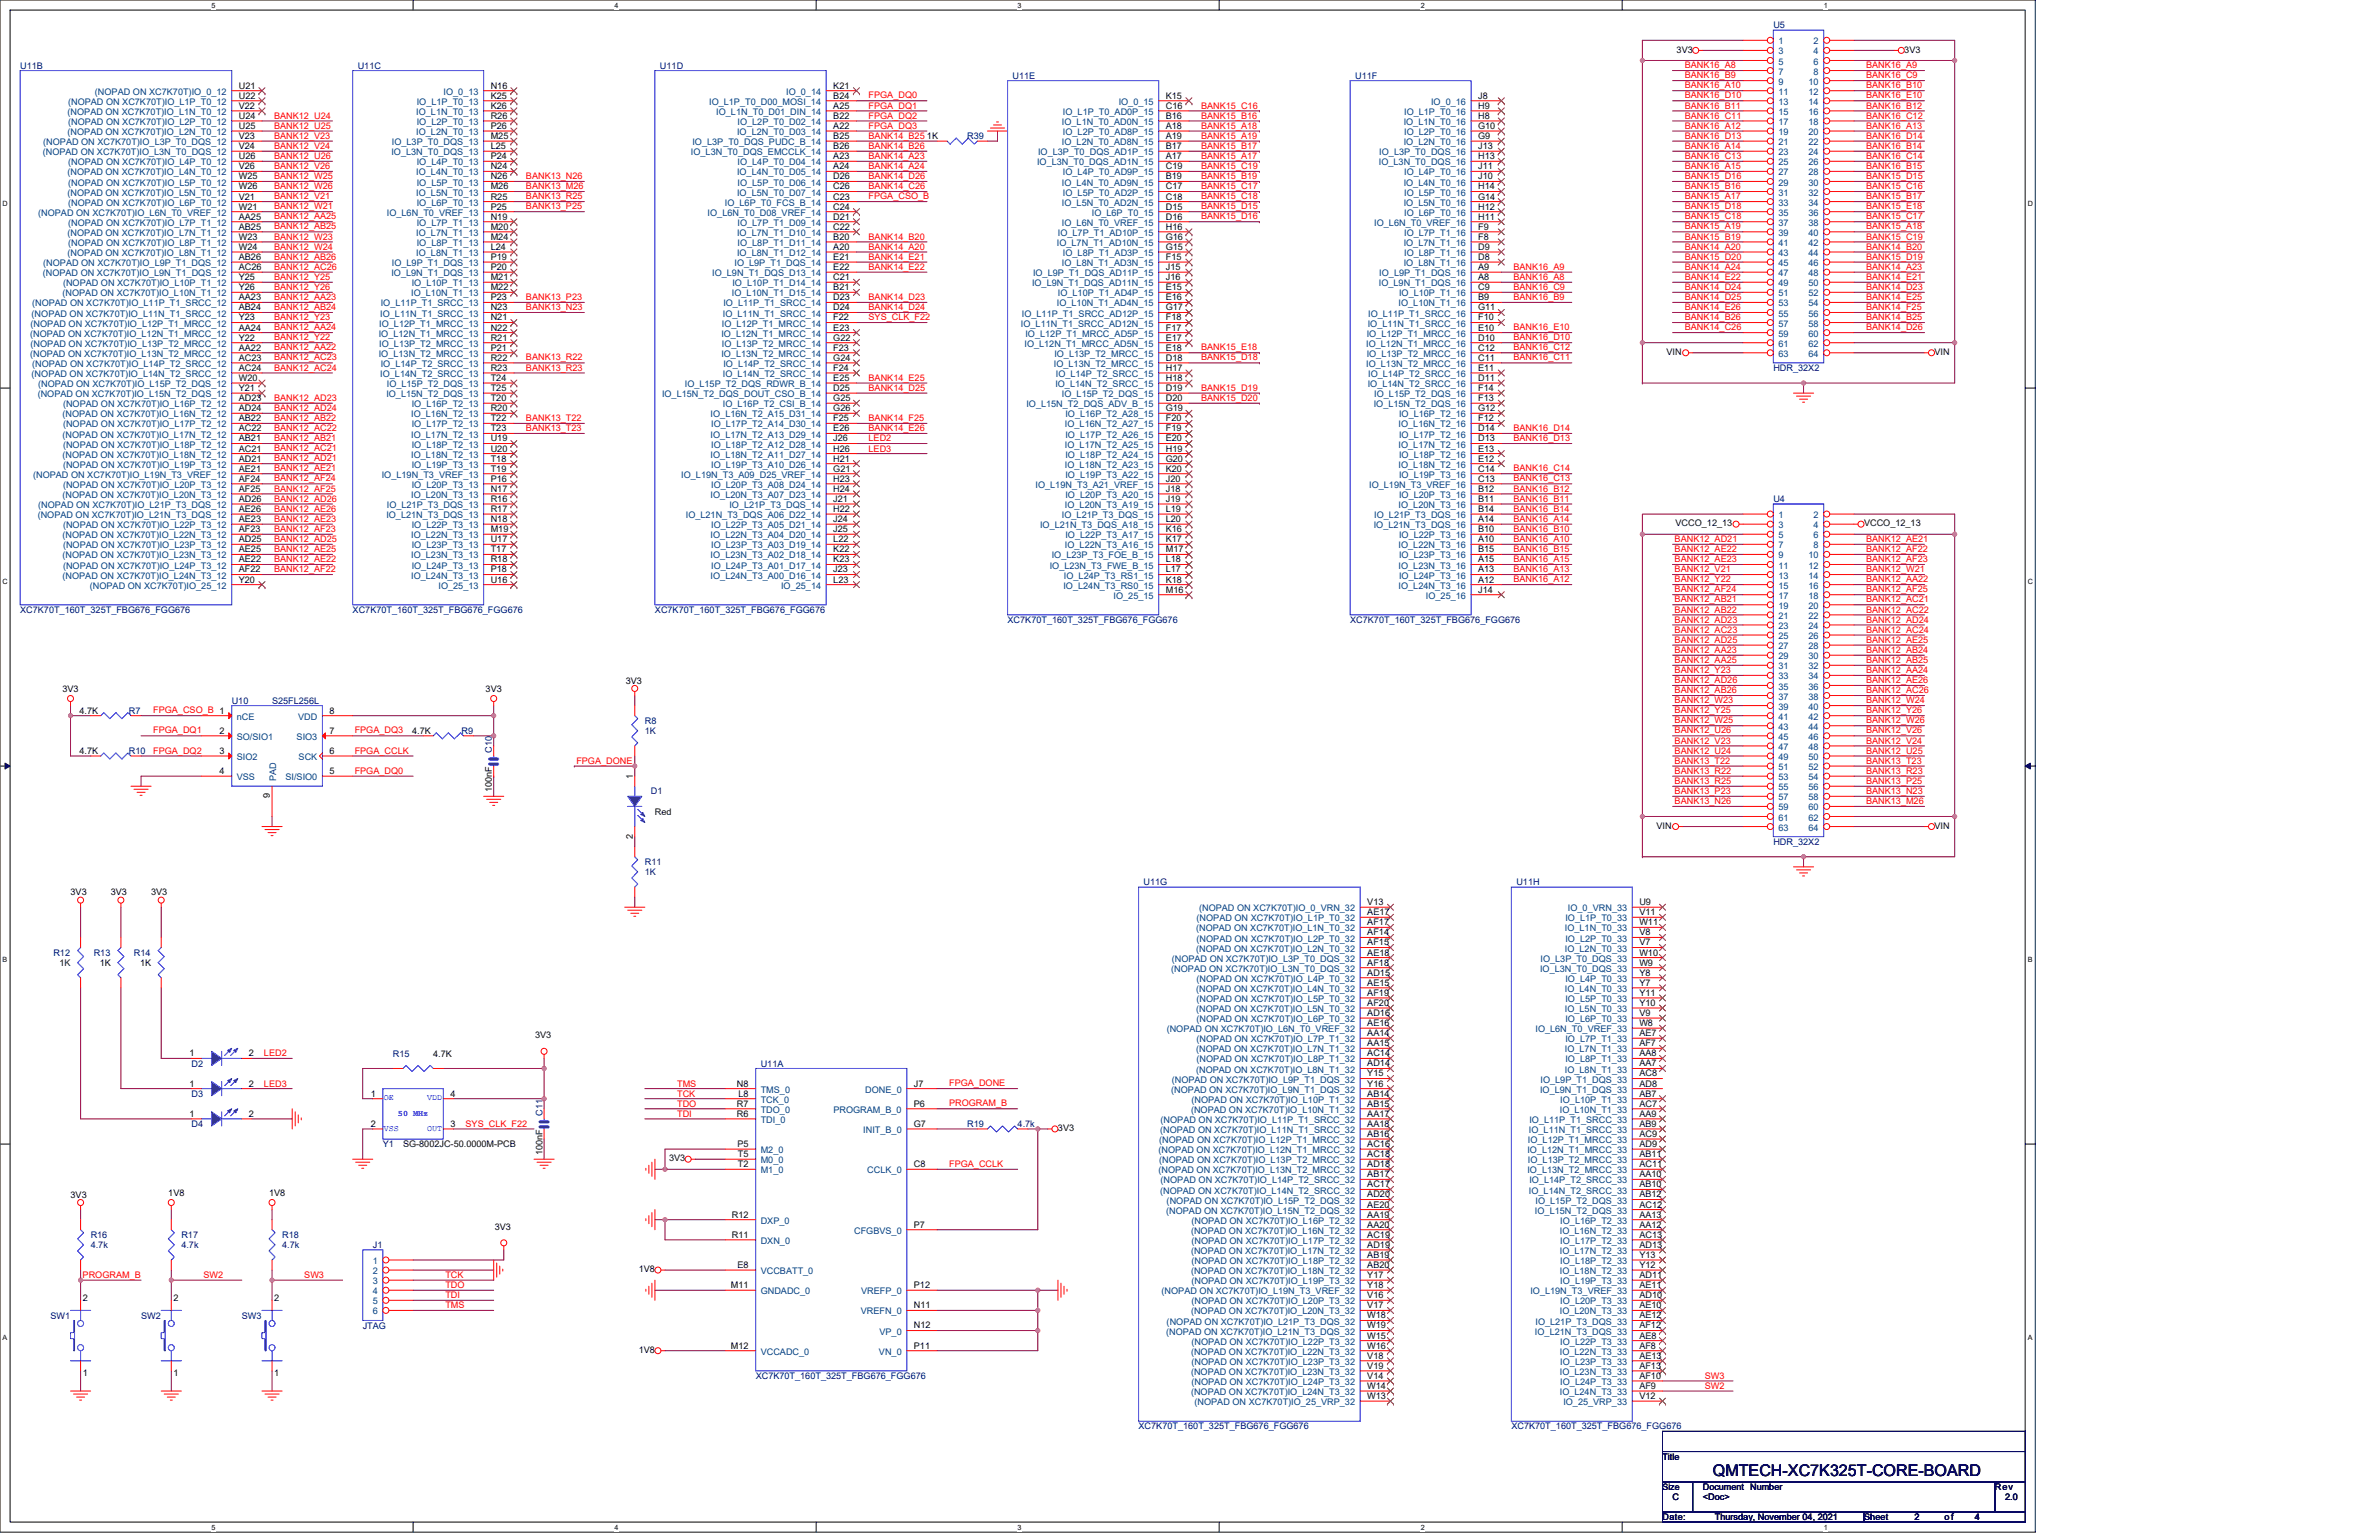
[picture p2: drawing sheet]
<svg xmlns="http://www.w3.org/2000/svg" width="432mm" height="279mm" viewBox="0 0 432 279" stroke-linecap="round" stroke-linejoin="round" font-family="sans-serif">
<defs><g id="words">
<text font-size="2.9" x="310.9" y="267.8">QMTECH-XC7K325T-CORE-BOARD</text>
<g font-size="1.6" fill="#000080">
<text x="321.9" y="5.1">U5</text>
<text x="3.7" y="12.5">U11B</text>
<text x="64.9" y="12.5">U11C</text>
<text x="119.8" y="12.5">U11D</text>
<text x="183.8" y="14.3">U11E</text>
<text x="246" y="14.3">U11F</text>
<text x="175.6" y="25.3">R39</text>
<text x="321.9" y="67.3">HDR_32X2</text>
<text x="321.9" y="91.1">U4</text>
<text x="3.7" y="111.2">XC7K70T_160T_325T_FBG676_FGG676</text>
<text x="64" y="111.2">XC7K70T_160T_325T_FBG676_FGG676</text>
<text x="118.9" y="111.2">XC7K70T_160T_325T_FBG676_FGG676</text>
<text x="182.9" y="113">XC7K70T_160T_325T_FBG676_FGG676</text>
<text x="245.1" y="113">XC7K70T_160T_325T_FBG676_FGG676</text>
<text x="23.4" y="129.5">R7</text>
<text x="42.1" y="127.7">U10</text>
<text x="49.4" y="127.7">S25FL256L</text>
<text x="117" y="131.3">R8</text>
<text x="23.4" y="136.8">R10</text>
<text x="83.8" y="133.2">R9</text>
<text x="89.3" y="136.6" transform="rotate(-90 89.3 136.6)">C10</text>
<text x="117" y="133.2">1K</text>
<text x="118.1" y="144.1">D1</text>
<text x="321.9" y="153.3">HDR_32X2</text>
<text x="117" y="156.9">R11</text>
<text x="117" y="158.8">1K</text>
<text x="207.6" y="160.6">U11G</text>
<text x="275.2" y="160.6">U11H</text>
<text x="9.7" y="173.4">R12</text>
<text x="17" y="173.4">R13</text>
<text x="24.3" y="173.4">R14</text>
<text x="71.3" y="191.7">R15</text>
<text x="34.7" y="193.5">D2</text>
<text x="138.1" y="193.5">U11A</text>
<text x="34.7" y="199">D3</text>
<text x="98.4" y="202.5" transform="rotate(-90 98.4 202.5)">C11</text>
<text x="34.7" y="204.5">D4</text>
<text x="69.5" y="208.1">Y1</text>
<text x="175.6" y="204.5">R19</text>
<text x="184.7" y="204.5">4.7k</text>
<text x="16.5" y="224.6">R16</text>
<text x="16.5" y="226.4">4.7k</text>
<text x="32.9" y="224.6">R17</text>
<text x="32.9" y="226.4">4.7k</text>
<text x="51.2" y="224.6">R18</text>
<text x="51.2" y="226.4">4.7k</text>
<text x="67.7" y="226.4">J1</text>
<text x="9.1" y="239.2">SW1</text>
<text x="25.6" y="239.2">SW2</text>
<text x="43.9" y="239.2">SW3</text>
<text x="65.8" y="241.1">JTAG</text>
<text x="137.2" y="250.2">XC7K70T_160T_325T_FBG676_FGG676</text>
<text x="206.7" y="259.3">XC7K70T_160T_325T_FBG676_FGG676</text>
<text x="274.3" y="259.3">XC7K70T_160T_325T_FBG676_FGG676</text>
</g>
<g font-size="1.6">
<text x="304.3" y="9.5">3V3</text>
<text x="345.6" y="9.5">3V3</text>
<text x="43.3" y="16.1">U21</text>
<text x="43.3" y="17.9">U22</text>
<text x="89.1" y="17.9">K25</text>
<text x="89.1" y="16.1">N16</text>
<text x="151.2" y="16.1">K21</text>
<text x="151.2" y="17.9">B24</text>
<text x="211.6" y="17.9">K15</text>
<text x="268.3" y="17.9">J8</text>
<text x="43.3" y="19.7">V22</text>
<text x="43.3" y="23.4">U25</text>
<text x="43.3" y="21.6">U24</text>
<text x="89.1" y="21.6">R26</text>
<text x="89.1" y="19.7">K26</text>
<text x="89.1" y="23.4">P26</text>
<text x="151.2" y="21.6">B22</text>
<text x="151.2" y="19.7">A25</text>
<text x="151.2" y="23.4">A22</text>
<text x="211.6" y="19.7">C16</text>
<text x="211.6" y="23.4">A18</text>
<text x="211.6" y="21.6">B16</text>
<text x="268.3" y="19.7">H9</text>
<text x="268.3" y="23.4">G10</text>
<text x="268.3" y="21.6">H8</text>
<text x="43.3" y="25.2">V23</text>
<text x="43.3" y="28.9">U26</text>
<text x="43.3" y="27.1">V24</text>
<text x="89.1" y="28.9">P24</text>
<text x="89.1" y="27.1">L25</text>
<text x="89.1" y="25.2">M25</text>
<text x="151.2" y="27.1">B26</text>
<text x="151.2" y="28.9">A23</text>
<text x="151.2" y="25.2">B25</text>
<text x="168.2" y="25.3">1K</text>
<text x="211.6" y="28.9">A17</text>
<text x="211.6" y="25.2">A19</text>
<text x="211.6" y="27.1">B17</text>
<text x="268.3" y="28.9">H13</text>
<text x="268.3" y="25.2">G9</text>
<text x="268.3" y="27.1">J13</text>
<text x="43.3" y="30.7">V26</text>
<text x="43.3" y="34.4">W26</text>
<text x="43.3" y="32.5">W25</text>
<text x="89.1" y="32.5">N26</text>
<text x="89.1" y="30.7">N24</text>
<text x="89.1" y="34.4">M26</text>
<text x="151.2" y="32.5">D26</text>
<text x="151.2" y="30.7">A24</text>
<text x="151.2" y="34.4">C26</text>
<text x="211.6" y="30.7">C19</text>
<text x="211.6" y="34.4">C17</text>
<text x="211.6" y="32.5">B19</text>
<text x="268.3" y="30.7">J11</text>
<text x="268.3" y="34.4">H14</text>
<text x="268.3" y="32.5">J10</text>
<text x="43.3" y="38">W21</text>
<text x="43.3" y="41.7">AB25</text>
<text x="43.3" y="36.2">V21</text>
<text x="43.3" y="39.9">AA25</text>
<text x="89.1" y="36.2">R25</text>
<text x="89.1" y="39.9">N19</text>
<text x="89.1" y="38">P25</text>
<text x="89.1" y="41.7">M20</text>
<text x="151.2" y="39.9">D21</text>
<text x="151.2" y="36.2">C23</text>
<text x="151.2" y="38">C24</text>
<text x="151.2" y="41.7">C22</text>
<text x="211.6" y="38">D15</text>
<text x="211.6" y="36.2">C18</text>
<text x="211.6" y="39.9">D16</text>
<text x="211.6" y="41.7">H16</text>
<text x="268.3" y="38">H12</text>
<text x="268.3" y="41.7">F9</text>
<text x="268.3" y="39.9">H11</text>
<text x="268.3" y="36.2">G14</text>
<text x="43.3" y="47.2">AB26</text>
<text x="43.3" y="45.3">W24</text>
<text x="43.3" y="43.5">W23</text>
<text x="89.1" y="43.5">M24</text>
<text x="89.1" y="45.3">L24</text>
<text x="89.1" y="47.2">P19</text>
<text x="151.2" y="43.5">B20</text>
<text x="151.2" y="45.3">A20</text>
<text x="151.2" y="47.2">E21</text>
<text x="211.6" y="45.3">G15</text>
<text x="211.6" y="47.2">F15</text>
<text x="211.6" y="43.5">G16</text>
<text x="268.3" y="45.3">D9</text>
<text x="268.3" y="43.5">F8</text>
<text x="268.3" y="47.2">D8</text>
<text x="43.3" y="50.8">Y25</text>
<text x="43.3" y="52.7">Y26</text>
<text x="43.3" y="49">AC26</text>
<text x="89.1" y="52.7">M22</text>
<text x="89.1" y="49">P20</text>
<text x="89.1" y="50.8">M21</text>
<text x="151.2" y="52.7">B21</text>
<text x="151.2" y="49">E22</text>
<text x="151.2" y="50.8">C21</text>
<text x="211.6" y="49">J15</text>
<text x="211.6" y="50.8">J16</text>
<text x="211.6" y="52.7">E15</text>
<text x="268.3" y="50.8">A8</text>
<text x="268.3" y="52.7">C9</text>
<text x="268.3" y="49">A9</text>
<text x="43.3" y="54.5">AA23</text>
<text x="43.3" y="60">AA24</text>
<text x="43.3" y="58.1">Y23</text>
<text x="43.3" y="56.3">AB24</text>
<text x="89.1" y="58.1">N21</text>
<text x="89.1" y="56.3">N23</text>
<text x="89.1" y="54.5">P23</text>
<text x="89.1" y="60">N22</text>
<text x="151.2" y="58.1">F22</text>
<text x="151.2" y="56.3">D24</text>
<text x="151.2" y="54.5">D23</text>
<text x="151.2" y="60">E23</text>
<text x="211.6" y="56.3">G17</text>
<text x="211.6" y="60">F17</text>
<text x="211.6" y="58.1">F18</text>
<text x="211.6" y="54.5">E16</text>
<text x="268.3" y="60">E10</text>
<text x="268.3" y="54.5">B9</text>
<text x="268.3" y="58.1">F10</text>
<text x="268.3" y="56.3">G11</text>
<text x="43.3" y="65.5">AC23</text>
<text x="43.3" y="63.6">AA22</text>
<text x="43.3" y="61.8">Y22</text>
<text x="89.1" y="61.8">R21</text>
<text x="89.1" y="65.5">R22</text>
<text x="89.1" y="63.6">P21</text>
<text x="151.2" y="61.8">G22</text>
<text x="151.2" y="65.5">G24</text>
<text x="151.2" y="63.6">F23</text>
<text x="211.6" y="63.6">E18</text>
<text x="211.6" y="61.8">E17</text>
<text x="211.6" y="65.5">D18</text>
<text x="268.3" y="63.6">C12</text>
<text x="268.3" y="61.8">D10</text>
<text x="268.3" y="65.5">C11</text>
<text x="302.5" y="64.4">VIN</text>
<text x="351.1" y="64.4">VIN</text>
<text x="43.3" y="70.9">Y21</text>
<text x="43.3" y="69.1">W20</text>
<text x="43.3" y="67.3">AC24</text>
<text x="89.1" y="69.1">T24</text>
<text x="89.1" y="67.3">R23</text>
<text x="89.1" y="70.9">T25</text>
<text x="151.2" y="70.9">D25</text>
<text x="151.2" y="67.3">F24</text>
<text x="151.2" y="69.1">E25</text>
<text x="211.6" y="70.9">D19</text>
<text x="211.6" y="69.1">H18</text>
<text x="211.6" y="67.3">H17</text>
<text x="268.3" y="70.9">F14</text>
<text x="268.3" y="69.1">D11</text>
<text x="268.3" y="67.3">E11</text>
<text x="43.3" y="72.8">AD23</text>
<text x="43.3" y="76.4">AB22</text>
<text x="43.3" y="74.6">AD24</text>
<text x="89.1" y="74.6">R20</text>
<text x="89.1" y="72.8">T20</text>
<text x="89.1" y="76.4">T22</text>
<text x="151.2" y="72.8">G25</text>
<text x="151.2" y="74.6">G26</text>
<text x="151.2" y="76.4">F25</text>
<text x="211.6" y="72.8">D20</text>
<text x="211.6" y="76.4">F20</text>
<text x="211.6" y="74.6">G19</text>
<text x="268.3" y="76.4">F12</text>
<text x="268.3" y="74.6">G12</text>
<text x="268.3" y="72.8">F13</text>
<text x="43.3" y="80.1">AB21</text>
<text x="43.3" y="83.8">AD21</text>
<text x="43.3" y="78.3">AC22</text>
<text x="43.3" y="81.9">AC21</text>
<text x="89.1" y="78.3">T23</text>
<text x="89.1" y="81.9">U20</text>
<text x="89.1" y="80.1">U19</text>
<text x="89.1" y="83.8">T18</text>
<text x="151.2" y="78.3">E26</text>
<text x="151.2" y="81.9">H26</text>
<text x="151.2" y="80.1">J26</text>
<text x="151.2" y="83.8">H21</text>
<text x="211.6" y="80.1">E20</text>
<text x="211.6" y="83.8">G20</text>
<text x="211.6" y="78.3">F19</text>
<text x="211.6" y="81.9">H19</text>
<text x="268.3" y="80.1">D13</text>
<text x="268.3" y="83.8">E12</text>
<text x="268.3" y="78.3">D14</text>
<text x="268.3" y="81.9">E13</text>
<text x="43.3" y="87.4">AF24</text>
<text x="43.3" y="85.6">AE21</text>
<text x="43.3" y="89.2">AF25</text>
<text x="89.1" y="89.2">N17</text>
<text x="89.1" y="87.4">P16</text>
<text x="89.1" y="85.6">T19</text>
<text x="151.2" y="85.6">G21</text>
<text x="151.2" y="89.2">H24</text>
<text x="151.2" y="87.4">H23</text>
<text x="211.6" y="87.4">J20</text>
<text x="211.6" y="85.6">K20</text>
<text x="211.6" y="89.2">J18</text>
<text x="268.3" y="85.6">C14</text>
<text x="268.3" y="89.2">B12</text>
<text x="268.3" y="87.4">C13</text>
<text x="43.3" y="94.7">AE23</text>
<text x="43.3" y="92.9">AE26</text>
<text x="43.3" y="91.1">AD26</text>
<text x="89.1" y="91.1">R16</text>
<text x="89.1" y="94.7">N18</text>
<text x="89.1" y="92.9">R17</text>
<text x="151.2" y="92.9">H22</text>
<text x="151.2" y="91.1">J21</text>
<text x="151.2" y="94.7">J24</text>
<text x="211.6" y="92.9">L19</text>
<text x="211.6" y="94.7">L20</text>
<text x="211.6" y="91.1">J19</text>
<text x="268.3" y="92.9">B14</text>
<text x="268.3" y="91.1">B11</text>
<text x="268.3" y="94.7">A14</text>
<text x="304.1" y="95.5">VCCO_12_13</text>
<text x="338.3" y="95.5">VCCO_12_13</text>
<text x="43.3" y="98.4">AD25</text>
<text x="43.3" y="96.6">AF23</text>
<text x="43.3" y="100.2">AE25</text>
<text x="89.1" y="96.6">M19</text>
<text x="89.1" y="100.2">T17</text>
<text x="89.1" y="98.4">U17</text>
<text x="151.2" y="96.6">J25</text>
<text x="151.2" y="100.2">K22</text>
<text x="151.2" y="98.4">L22</text>
<text x="211.6" y="98.4">K17</text>
<text x="211.6" y="100.2">M17</text>
<text x="211.6" y="96.6">K16</text>
<text x="268.3" y="98.4">A10</text>
<text x="268.3" y="96.6">B10</text>
<text x="268.3" y="100.2">B15</text>
<text x="43.3" y="102">AE22</text>
<text x="43.3" y="105.7">Y20</text>
<text x="43.3" y="103.9">AF22</text>
<text x="89.1" y="103.9">P18</text>
<text x="89.1" y="105.7">U16</text>
<text x="89.1" y="102">R18</text>
<text x="151.2" y="105.7">L23</text>
<text x="151.2" y="103.9">J23</text>
<text x="151.2" y="102">K23</text>
<text x="211.6" y="102">L18</text>
<text x="211.6" y="105.7">K18</text>
<text x="211.6" y="107.5">M16</text>
<text x="211.6" y="103.9">L17</text>
<text x="268.3" y="107.5">J14</text>
<text x="268.3" y="102">A15</text>
<text x="268.3" y="105.7">A12</text>
<text x="268.3" y="103.9">A13</text>
<text x="11.3" y="125.5">3V3</text>
<text x="88.2" y="125.5">3V3</text>
<text x="113.6" y="124">3V3</text>
<text x="14.4" y="129.5">4.7K</text>
<text x="59.8" y="129.5">8</text>
<text x="14.4" y="136.8">4.7K</text>
<text x="39.9" y="133.1">2</text>
<text x="39.9" y="136.8">3</text>
<text x="59.8" y="136.8">6</text>
<text x="59.8" y="133.1">7</text>
<text x="74.8" y="133.2">4.7K</text>
<text x="39.9" y="140.4">4</text>
<text x="59.8" y="140.4">5</text>
<text x="89.3" y="143.7" transform="rotate(-90 89.3 143.7)">100nF</text>
<text x="114.8" y="141.4" transform="rotate(-90 114.8 141.4)">1</text>
<text x="49" y="144.8" transform="rotate(-90 49 144.8)">9</text>
<text x="118.9" y="147.8">Red</text>
<text x="114.8" y="152.2" transform="rotate(-90 114.8 152.2)">2</text>
<text x="300.7" y="150.3">VIN</text>
<text x="351.1" y="150.3">VIN</text>
<text x="12.8" y="162.4">3V3</text>
<text x="20.1" y="162.4">3V3</text>
<text x="27.4" y="162.4">3V3</text>
<text x="248.2" y="166">AE17</text>
<text x="248.2" y="167.9">AF17</text>
<text x="248.2" y="164.2">V13</text>
<text x="297.5" y="166">V11</text>
<text x="297.5" y="164.2">U9</text>
<text x="297.5" y="167.9">W11</text>
<text x="248.2" y="169.7">AF14</text>
<text x="248.2" y="171.5">AF15</text>
<text x="248.2" y="173.4">AE18</text>
<text x="297.5" y="169.7">V8</text>
<text x="297.5" y="171.5">V7</text>
<text x="297.5" y="173.4">W10</text>
<text x="10.8" y="175.2">1K</text>
<text x="18.1" y="175.2">1K</text>
<text x="25.4" y="175.2">1K</text>
<text x="248.2" y="177">AD15</text>
<text x="248.2" y="175.2">AF18</text>
<text x="248.2" y="178.8">AE15</text>
<text x="297.5" y="177">Y8</text>
<text x="297.5" y="175.2">W9</text>
<text x="297.5" y="178.8">Y7</text>
<text x="248.2" y="180.7">AF19</text>
<text x="248.2" y="184.3">AD16</text>
<text x="248.2" y="182.5">AF20</text>
<text x="297.5" y="180.7">Y11</text>
<text x="297.5" y="184.3">V9</text>
<text x="297.5" y="182.5">Y10</text>
<text x="34.4" y="191.6">1</text>
<text x="45.2" y="191.6">2</text>
<text x="78.6" y="191.7">4.7K</text>
<text x="97.1" y="188.4">3V3</text>
<text x="248.2" y="188">AA14</text>
<text x="248.2" y="191.6">AC14</text>
<text x="248.2" y="186.2">AE16</text>
<text x="248.2" y="189.8">AA15</text>
<text x="297.5" y="188">AE7</text>
<text x="297.5" y="191.6">AA8</text>
<text x="297.5" y="186.2">W8</text>
<text x="297.5" y="189.8">AF7</text>
<text x="34.4" y="197.1">1</text>
<text x="45.2" y="197.1">2</text>
<text x="133.8" y="197.1">N8</text>
<text x="165.9" y="197.1">J7</text>
<text x="248.2" y="197.1">Y16</text>
<text x="248.2" y="193.5">AD14</text>
<text x="248.2" y="195.3">Y15</text>
<text x="297.5" y="197.1">AD8</text>
<text x="297.5" y="193.5">AA7</text>
<text x="297.5" y="195.3">AC8</text>
<text x="34.4" y="202.6">1</text>
<text x="45.2" y="202.6">2</text>
<text x="67.3" y="199">1</text>
<text x="81.7" y="199">4</text>
<text x="133.8" y="200.8">R7</text>
<text x="133.8" y="202.6">R6</text>
<text x="134" y="199">L8</text>
<text x="165.9" y="200.8">P6</text>
<text x="248.2" y="199">AB14</text>
<text x="248.2" y="202.6">AA17</text>
<text x="248.2" y="200.8">AB15</text>
<text x="297.5" y="200.8">AC7</text>
<text x="297.5" y="199">AB7</text>
<text x="297.5" y="202.6">AA9</text>
<text x="67.3" y="204.5">2</text>
<text x="73.2" y="208.1">SG-8002JC-50.0000M-PCB</text>
<text x="81.7" y="204.5">3</text>
<text x="98.4" y="209.6" transform="rotate(-90 98.4 209.6)">100nF</text>
<text x="133.9" y="208.1">P5</text>
<text x="133.9" y="209.9">T5</text>
<text x="165.9" y="204.5">G7</text>
<text x="192" y="205.2">3V3</text>
<text x="248.2" y="204.5">AA18</text>
<text x="248.2" y="208.1">AC16</text>
<text x="248.2" y="206.3">AB16</text>
<text x="248.2" y="209.9">AC18</text>
<text x="297.5" y="208.1">AD9</text>
<text x="297.5" y="204.5">AB9</text>
<text x="297.5" y="206.3">AC9</text>
<text x="297.5" y="209.9">AB11</text>
<text x="121.4" y="210.7">3V3</text>
<text x="133.9" y="211.8">T2</text>
<text x="165.9" y="211.8">C8</text>
<text x="248.2" y="215.4">AC17</text>
<text x="248.2" y="213.6">AB17</text>
<text x="248.2" y="211.8">AD18</text>
<text x="297.5" y="211.8">AC11</text>
<text x="297.5" y="215.4">AB10</text>
<text x="297.5" y="213.6">AA10</text>
<text x="12.8" y="217.3">3V3</text>
<text x="30.5" y="216.9">1V8</text>
<text x="48.8" y="216.9">1V8</text>
<text x="132.8" y="220.9">R12</text>
<text x="248.2" y="219.1">AE20</text>
<text x="248.2" y="220.9">AA19</text>
<text x="248.2" y="217.3">AD20</text>
<text x="297.5" y="217.3">AB12</text>
<text x="297.5" y="220.9">AA13</text>
<text x="297.5" y="219.1">AC12</text>
<text x="89.8" y="223.1">3V3</text>
<text x="132.8" y="224.6">R11</text>
<text x="165.9" y="222.7">P7</text>
<text x="248.2" y="224.6">AC19</text>
<text x="248.2" y="222.7">AA20</text>
<text x="248.2" y="226.4">AD19</text>
<text x="297.5" y="222.7">AA12</text>
<text x="297.5" y="226.4">AD13</text>
<text x="297.5" y="224.6">AC13</text>
<text x="115.9" y="230.8">1V8</text>
<text x="132.7" y="233.7">M11</text>
<text x="133.9" y="230.1">E8</text>
<text x="165.9" y="233.7">P12</text>
<text x="248.2" y="228.2">AB19</text>
<text x="248.2" y="231.9">Y17</text>
<text x="248.2" y="230.1">AB20</text>
<text x="248.2" y="233.7">Y18</text>
<text x="297.5" y="230.1">Y12</text>
<text x="297.5" y="228.2">Y13</text>
<text x="297.5" y="231.9">AD11</text>
<text x="297.5" y="233.7">AE11</text>
<text x="15" y="236.1">2</text>
<text x="31.5" y="236.1">2</text>
<text x="49.8" y="236.1">2</text>
<text x="165.9" y="237.4">N11</text>
<text x="248.2" y="235.5">V16</text>
<text x="248.2" y="239.2">W18</text>
<text x="248.2" y="237.4">V17</text>
<text x="297.5" y="237.4">AE10</text>
<text x="297.5" y="239.2">AE12</text>
<text x="297.5" y="235.5">AD10</text>
<text x="115.9" y="245.4">1V8</text>
<text x="132.7" y="244.7">M12</text>
<text x="165.9" y="244.7">P11</text>
<text x="165.9" y="241">N12</text>
<text x="248.2" y="241">W19</text>
<text x="248.2" y="242.9">W15</text>
<text x="248.2" y="244.7">W16</text>
<text x="297.5" y="244.7">AF8</text>
<text x="297.5" y="242.9">AE8</text>
<text x="297.5" y="241">AF12</text>
<text x="15" y="249.7">1</text>
<text x="31.5" y="249.7">1</text>
<text x="49.8" y="249.7">1</text>
<text x="248.2" y="246.5">V18</text>
<text x="248.2" y="250.2">V14</text>
<text x="248.2" y="248.3">V19</text>
<text x="248.2" y="252">W14</text>
<text x="297.5" y="248.3">AF13</text>
<text x="297.5" y="252">AF9</text>
<text x="297.5" y="246.5">AE13</text>
<text x="297.5" y="250.2">AF10</text>
<text x="248.2" y="253.8">W13</text>
<text x="297.5" y="253.8">V12</text>
<text x="301.8" y="264.8">Title</text>
<text x="301.8" y="270.3">Size</text>
<text x="301.8" y="275.8">Date:</text>
<text x="303.6" y="272.1">C</text>
<text x="309.1" y="270.3">Document Number</text>
<text x="309.1" y="272.1">&lt;Doc&gt;</text>
<text x="311.3" y="275.8">Thursday, November 04, 2021</text>
<text x="338.3" y="275.8">Sheet</text>
<text x="347.5" y="275.8">2</text>
<text x="353" y="275.8">of</text>
<text x="358.4" y="275.8">4</text>
<text x="362.1" y="270.3">Rev</text>
<text x="363.9" y="272.1">2.0</text>
</g>
<g font-size="1.6" fill="#004080">
<text x="322.8" y="8.1">1</text>
<text x="322.8" y="9.9">3</text>
<text x="322.8" y="11.7">5</text>
<text x="329.2" y="8.1">2</text>
<text x="329.2" y="9.9">4</text>
<text x="329.2" y="11.7">6</text>
<text x="17.2" y="17.2">(NOPAD ON XC7K70T)IO_0_12</text>
<text x="80.5" y="17.2">IO_0_13</text>
<text x="142.7" y="17.2">IO_0_14</text>
<text x="322.8" y="13.5">7</text>
<text x="322.8" y="15.4">9</text>
<text x="322.8" y="17.2">11</text>
<text x="328.3" y="15.4">10</text>
<text x="328.3" y="17.2">12</text>
<text x="329.2" y="13.5">8</text>
<text x="12.3" y="20.9">(NOPAD ON XC7K70T)IO_L1N_T0_12</text>
<text x="12.4" y="19">(NOPAD ON XC7K70T)IO_L1P_T0_12</text>
<text x="12.4" y="22.7">(NOPAD ON XC7K70T)IO_L2P_T0_12</text>
<text x="75.6" y="20.9">IO_L1N_T0_13</text>
<text x="75.6" y="19">IO_L1P_T0_13</text>
<text x="75.6" y="22.7">IO_L2P_T0_13</text>
<text x="128.7" y="19">IO_L1P_T0_D00_MOSI_14</text>
<text x="130" y="20.9">IO_L1N_T0_D01_DIN_14</text>
<text x="133.9" y="22.7">IO_L2P_T0_D02_14</text>
<text x="192.7" y="22.7">IO_L1N_T0_AD0N_15</text>
<text x="192.9" y="20.9">IO_L1P_T0_AD0P_15</text>
<text x="203" y="19">IO_0_15</text>
<text x="254.8" y="22.7">IO_L1N_T0_16</text>
<text x="254.9" y="20.9">IO_L1P_T0_16</text>
<text x="259.7" y="19">IO_0_16</text>
<text x="322.8" y="19">13</text>
<text x="322.8" y="20.9">15</text>
<text x="322.8" y="22.7">17</text>
<text x="328.3" y="19">14</text>
<text x="328.3" y="20.9">16</text>
<text x="328.3" y="22.7">18</text>
<text x="7.8" y="28.2">(NOPAD ON XC7K70T)IO_L3N_T0_DQS_12</text>
<text x="7.8" y="26.3">(NOPAD ON XC7K70T)IO_L3P_T0_DQS_12</text>
<text x="12.3" y="24.5">(NOPAD ON XC7K70T)IO_L2N_T0_12</text>
<text x="71" y="28.2">IO_L3N_T0_DQS_13</text>
<text x="71.1" y="26.3">IO_L3P_T0_DQS_13</text>
<text x="75.6" y="24.5">IO_L2N_T0_13</text>
<text x="125.4" y="28.2">IO_L3N_T0_DQS_EMCCLK_14</text>
<text x="125.7" y="26.3">IO_L3P_T0_DQS_PUDC_B_14</text>
<text x="133.8" y="24.5">IO_L2N_T0_D03_14</text>
<text x="188.4" y="28.2">IO_L3P_T0_DQS_AD1P_15</text>
<text x="192.7" y="26.3">IO_L2N_T0_AD8N_15</text>
<text x="192.9" y="24.5">IO_L2P_T0_AD8P_15</text>
<text x="250.4" y="28.2">IO_L3P_T0_DQS_16</text>
<text x="254.8" y="26.3">IO_L2N_T0_16</text>
<text x="254.9" y="24.5">IO_L2P_T0_16</text>
<text x="322.8" y="24.5">19</text>
<text x="322.8" y="26.3">21</text>
<text x="322.8" y="28.2">23</text>
<text x="328.3" y="24.5">20</text>
<text x="328.3" y="26.3">22</text>
<text x="328.3" y="28.2">24</text>
<text x="12.3" y="31.8">(NOPAD ON XC7K70T)IO_L4N_T0_12</text>
<text x="12.3" y="35.5">(NOPAD ON XC7K70T)IO_L5N_T0_12</text>
<text x="12.4" y="30">(NOPAD ON XC7K70T)IO_L4P_T0_12</text>
<text x="12.4" y="33.7">(NOPAD ON XC7K70T)IO_L5P_T0_12</text>
<text x="75.6" y="31.8">IO_L4N_T0_13</text>
<text x="75.6" y="35.5">IO_L5N_T0_13</text>
<text x="75.6" y="30">IO_L4P_T0_13</text>
<text x="75.6" y="33.7">IO_L5P_T0_13</text>
<text x="133.8" y="31.8">IO_L4N_T0_D05_14</text>
<text x="133.8" y="35.5">IO_L5N_T0_D07_14</text>
<text x="133.9" y="30">IO_L4P_T0_D04_14</text>
<text x="133.9" y="33.7">IO_L5P_T0_D06_14</text>
<text x="188.2" y="30">IO_L3N_T0_DQS_AD1N_15</text>
<text x="192.7" y="33.7">IO_L4N_T0_AD9N_15</text>
<text x="192.9" y="31.8">IO_L4P_T0_AD9P_15</text>
<text x="192.9" y="35.5">IO_L5P_T0_AD2P_15</text>
<text x="250.3" y="30">IO_L3N_T0_DQS_16</text>
<text x="254.8" y="33.7">IO_L4N_T0_16</text>
<text x="254.9" y="31.8">IO_L4P_T0_16</text>
<text x="254.9" y="35.5">IO_L5P_T0_16</text>
<text x="322.8" y="30">25</text>
<text x="322.8" y="31.8">27</text>
<text x="322.8" y="33.7">29</text>
<text x="322.8" y="35.5">31</text>
<text x="328.3" y="30">26</text>
<text x="328.3" y="31.8">28</text>
<text x="328.3" y="33.7">30</text>
<text x="328.3" y="35.5">32</text>
<text x="6.9" y="39.1">(NOPAD ON XC7K70T)IO_L6N_T0_VREF_12</text>
<text x="12.4" y="37.3">(NOPAD ON XC7K70T)IO_L6P_T0_12</text>
<text x="12.4" y="41">(NOPAD ON XC7K70T)IO_L7P_T1_12</text>
<text x="70.2" y="39.1">IO_L6N_T0_VREF_13</text>
<text x="75.6" y="37.3">IO_L6P_T0_13</text>
<text x="75.6" y="41">IO_L7P_T1_13</text>
<text x="128.4" y="39.1">IO_L6N_T0_D08_VREF_14</text>
<text x="131.6" y="37.3">IO_L6P_T0_FCS_B_14</text>
<text x="133.9" y="41">IO_L7P_T1_D09_14</text>
<text x="192.7" y="37.3">IO_L5N_T0_AD2N_15</text>
<text x="192.7" y="41">IO_L6N_T0_VREF_15</text>
<text x="198.2" y="39.1">IO_L6P_T0_15</text>
<text x="249.4" y="41">IO_L6N_T0_VREF_16</text>
<text x="254.8" y="37.3">IO_L5N_T0_16</text>
<text x="254.9" y="39.1">IO_L6P_T0_16</text>
<text x="322.8" y="37.3">33</text>
<text x="322.8" y="39.1">35</text>
<text x="322.8" y="41">37</text>
<text x="328.3" y="37.3">34</text>
<text x="328.3" y="39.1">36</text>
<text x="328.3" y="41">38</text>
<text x="12.3" y="42.8">(NOPAD ON XC7K70T)IO_L7N_T1_12</text>
<text x="12.3" y="46.5">(NOPAD ON XC7K70T)IO_L8N_T1_12</text>
<text x="12.4" y="44.6">(NOPAD ON XC7K70T)IO_L8P_T1_12</text>
<text x="75.6" y="42.8">IO_L7N_T1_13</text>
<text x="75.6" y="46.5">IO_L8N_T1_13</text>
<text x="75.6" y="44.6">IO_L8P_T1_13</text>
<text x="133.8" y="42.8">IO_L7N_T1_D10_14</text>
<text x="133.8" y="46.5">IO_L8N_T1_D12_14</text>
<text x="133.9" y="44.6">IO_L8P_T1_D11_14</text>
<text x="191.8" y="44.6">IO_L7N_T1_AD10N_15</text>
<text x="192" y="42.8">IO_L7P_T1_AD10P_15</text>
<text x="192.9" y="46.5">IO_L8P_T1_AD3P_15</text>
<text x="254.8" y="44.6">IO_L7N_T1_16</text>
<text x="254.9" y="42.8">IO_L7P_T1_16</text>
<text x="254.9" y="46.5">IO_L8P_T1_16</text>
<text x="322.8" y="42.8">39</text>
<text x="322.8" y="44.6">41</text>
<text x="322.8" y="46.5">43</text>
<text x="328.3" y="42.8">40</text>
<text x="328.3" y="44.6">42</text>
<text x="328.3" y="46.5">44</text>
<text x="7.8" y="50.1">(NOPAD ON XC7K70T)IO_L9N_T1_DQS_12</text>
<text x="7.8" y="48.3">(NOPAD ON XC7K70T)IO_L9P_T1_DQS_12</text>
<text x="11.3" y="53.8">(NOPAD ON XC7K70T)IO_L10N_T1_12</text>
<text x="11.4" y="51.9">(NOPAD ON XC7K70T)IO_L10P_T1_12</text>
<text x="71" y="50.1">IO_L9N_T1_DQS_13</text>
<text x="71.1" y="48.3">IO_L9P_T1_DQS_13</text>
<text x="74.6" y="53.8">IO_L10N_T1_13</text>
<text x="74.7" y="51.9">IO_L10P_T1_13</text>
<text x="129.3" y="50.1">IO_L9N_T1_DQS_D13_14</text>
<text x="132.9" y="53.8">IO_L10N_T1_D15_14</text>
<text x="132.9" y="51.9">IO_L10P_T1_D14_14</text>
<text x="133.3" y="48.3">IO_L9P_T1_DQS_14</text>
<text x="187.3" y="51.9">IO_L9N_T1_DQS_AD11N_15</text>
<text x="187.5" y="50.1">IO_L9P_T1_DQS_AD11P_15</text>
<text x="192" y="53.8">IO_L10P_T1_AD4P_15</text>
<text x="192.7" y="48.3">IO_L8N_T1_AD3N_15</text>
<text x="250.3" y="51.9">IO_L9N_T1_DQS_16</text>
<text x="250.4" y="50.1">IO_L9P_T1_DQS_16</text>
<text x="253.9" y="53.8">IO_L10P_T1_16</text>
<text x="254.8" y="48.3">IO_L8N_T1_16</text>
<text x="322.8" y="48.3">45</text>
<text x="322.8" y="50.1">47</text>
<text x="322.8" y="51.9">49</text>
<text x="322.8" y="53.8">51</text>
<text x="328.3" y="48.3">46</text>
<text x="328.3" y="50.1">48</text>
<text x="328.3" y="51.9">50</text>
<text x="328.3" y="53.8">52</text>
<text x="5.6" y="59.3">(NOPAD ON XC7K70T)IO_L12P_T1_MRCC_12</text>
<text x="5.7" y="57.4">(NOPAD ON XC7K70T)IO_L11N_T1_SRCC_12</text>
<text x="5.8" y="55.6">(NOPAD ON XC7K70T)IO_L11P_T1_SRCC_12</text>
<text x="68.8" y="59.3">IO_L12P_T1_MRCC_13</text>
<text x="69" y="57.4">IO_L11N_T1_SRCC_13</text>
<text x="69.1" y="55.6">IO_L11P_T1_SRCC_13</text>
<text x="131" y="59.3">IO_L12P_T1_MRCC_14</text>
<text x="131.2" y="57.4">IO_L11N_T1_SRCC_14</text>
<text x="131.3" y="55.6">IO_L11P_T1_SRCC_14</text>
<text x="185.3" y="59.3">IO_L11N_T1_SRCC_AD12N_15</text>
<text x="185.5" y="57.4">IO_L11P_T1_SRCC_AD12P_15</text>
<text x="191.8" y="55.6">IO_L10N_T1_AD4N_15</text>
<text x="248.2" y="59.3">IO_L11N_T1_SRCC_16</text>
<text x="248.3" y="57.4">IO_L11P_T1_SRCC_16</text>
<text x="253.9" y="55.6">IO_L10N_T1_16</text>
<text x="322.8" y="55.6">53</text>
<text x="322.8" y="57.4">55</text>
<text x="322.8" y="59.3">57</text>
<text x="328.3" y="55.6">54</text>
<text x="328.3" y="57.4">56</text>
<text x="328.3" y="59.3">58</text>
<text x="5.5" y="61.1">(NOPAD ON XC7K70T)IO_L12N_T1_MRCC_12</text>
<text x="5.5" y="64.8">(NOPAD ON XC7K70T)IO_L13N_T2_MRCC_12</text>
<text x="5.6" y="62.9">(NOPAD ON XC7K70T)IO_L13P_T2_MRCC_12</text>
<text x="68.8" y="61.1">IO_L12N_T1_MRCC_13</text>
<text x="68.8" y="64.8">IO_L13N_T2_MRCC_13</text>
<text x="68.8" y="62.9">IO_L13P_T2_MRCC_13</text>
<text x="130.9" y="61.1">IO_L12N_T1_MRCC_14</text>
<text x="130.9" y="64.8">IO_L13N_T2_MRCC_14</text>
<text x="131" y="62.9">IO_L13P_T2_MRCC_14</text>
<text x="185.9" y="62.9">IO_L12N_T1_MRCC_AD5N_15</text>
<text x="186.1" y="61.1">IO_L12P_T1_MRCC_AD5P_15</text>
<text x="191.4" y="64.8">IO_L13P_T2_MRCC_15</text>
<text x="248" y="62.9">IO_L12N_T1_MRCC_16</text>
<text x="248.1" y="61.1">IO_L12P_T1_MRCC_16</text>
<text x="248.1" y="64.8">IO_L13P_T2_MRCC_16</text>
<text x="322.8" y="61.1">59</text>
<text x="322.8" y="62.9">61</text>
<text x="322.8" y="64.8">63</text>
<text x="328.3" y="61.1">60</text>
<text x="328.3" y="62.9">62</text>
<text x="328.3" y="64.8">64</text>
<text x="5.7" y="68.4">(NOPAD ON XC7K70T)IO_L14N_T2_SRCC_12</text>
<text x="5.8" y="66.6">(NOPAD ON XC7K70T)IO_L14P_T2_SRCC_12</text>
<text x="6.9" y="70.2">(NOPAD ON XC7K70T)IO_L15P_T2_DQS_12</text>
<text x="69" y="68.4">IO_L14N_T2_SRCC_13</text>
<text x="69.1" y="66.6">IO_L14P_T2_SRCC_13</text>
<text x="70.2" y="70.2">IO_L15P_T2_DQS_13</text>
<text x="124.3" y="70.2">IO_L15P_T2_DQS_RDWR_B_14</text>
<text x="131.2" y="68.4">IO_L14N_T2_SRCC_14</text>
<text x="131.3" y="66.6">IO_L14P_T2_SRCC_14</text>
<text x="191.3" y="66.6">IO_L13N_T2_MRCC_15</text>
<text x="191.6" y="70.2">IO_L14N_T2_SRCC_15</text>
<text x="191.6" y="68.4">IO_L14P_T2_SRCC_15</text>
<text x="248" y="66.6">IO_L13N_T2_MRCC_16</text>
<text x="248.2" y="70.2">IO_L14N_T2_SRCC_16</text>
<text x="248.3" y="68.4">IO_L14P_T2_SRCC_16</text>
<text x="6.8" y="72.1">(NOPAD ON XC7K70T)IO_L15N_T2_DQS_12</text>
<text x="11.3" y="75.7">(NOPAD ON XC7K70T)IO_L16N_T2_12</text>
<text x="11.4" y="73.9">(NOPAD ON XC7K70T)IO_L16P_T2_12</text>
<text x="11.4" y="77.6">(NOPAD ON XC7K70T)IO_L17P_T2_12</text>
<text x="70.1" y="72.1">IO_L15N_T2_DQS_13</text>
<text x="74.6" y="75.7">IO_L16N_T2_13</text>
<text x="74.7" y="73.9">IO_L16P_T2_13</text>
<text x="74.7" y="77.6">IO_L17P_T2_13</text>
<text x="120.2" y="72.1">IO_L15N_T2_DQS_DOUT_CSO_B_14</text>
<text x="129" y="75.7">IO_L16N_T2_A15_D31_14</text>
<text x="129.1" y="77.6">IO_L17P_T2_A14_D30_14</text>
<text x="131.2" y="73.9">IO_L16P_T2_CSI_B_14</text>
<text x="186.3" y="73.9">IO_L15N_T2_DQS_ADV_B_15</text>
<text x="192.7" y="72.1">IO_L15P_T2_DQS_15</text>
<text x="193.3" y="77.6">IO_L16N_T2_A27_15</text>
<text x="193.4" y="75.7">IO_L16P_T2_A28_15</text>
<text x="249.3" y="73.9">IO_L15N_T2_DQS_16</text>
<text x="249.4" y="72.1">IO_L15P_T2_DQS_16</text>
<text x="253.9" y="77.6">IO_L16N_T2_16</text>
<text x="253.9" y="75.7">IO_L16P_T2_16</text>
<text x="11.3" y="79.4">(NOPAD ON XC7K70T)IO_L17N_T2_12</text>
<text x="11.3" y="83">(NOPAD ON XC7K70T)IO_L18N_T2_12</text>
<text x="11.4" y="81.2">(NOPAD ON XC7K70T)IO_L18P_T2_12</text>
<text x="74.6" y="79.4">IO_L17N_T2_13</text>
<text x="74.6" y="83">IO_L18N_T2_13</text>
<text x="74.7" y="81.2">IO_L18P_T2_13</text>
<text x="129" y="79.4">IO_L17N_T2_A13_D29_14</text>
<text x="129" y="83">IO_L18N_T2_A11_D27_14</text>
<text x="129.1" y="81.2">IO_L18P_T2_A12_D28_14</text>
<text x="193.3" y="81.2">IO_L17N_T2_A25_15</text>
<text x="193.4" y="79.4">IO_L17P_T2_A26_15</text>
<text x="193.4" y="83">IO_L18P_T2_A24_15</text>
<text x="253.9" y="81.2">IO_L17N_T2_16</text>
<text x="253.9" y="79.4">IO_L17P_T2_16</text>
<text x="253.9" y="83">IO_L18P_T2_16</text>
<text x="6" y="86.7">(NOPAD ON XC7K70T)IO_L19N_T3_VREF_12</text>
<text x="11.4" y="84.9">(NOPAD ON XC7K70T)IO_L19P_T3_12</text>
<text x="11.4" y="88.5">(NOPAD ON XC7K70T)IO_L20P_T3_12</text>
<text x="69.3" y="86.7">IO_L19N_T3_VREF_13</text>
<text x="74.7" y="84.9">IO_L19P_T3_13</text>
<text x="74.7" y="88.5">IO_L20P_T3_13</text>
<text x="123.7" y="86.7">IO_L19N_T3_A09_D25_VREF_14</text>
<text x="129.1" y="84.9">IO_L19P_T3_A10_D26_14</text>
<text x="129.1" y="88.5">IO_L20P_T3_A08_D24_14</text>
<text x="188" y="88.5">IO_L19N_T3_A21_VREF_15</text>
<text x="193.3" y="84.9">IO_L18N_T2_A23_15</text>
<text x="193.4" y="86.7">IO_L19P_T3_A22_15</text>
<text x="248.5" y="88.5">IO_L19N_T3_VREF_16</text>
<text x="253.9" y="84.9">IO_L18N_T2_16</text>
<text x="253.9" y="86.7">IO_L19P_T3_16</text>
<text x="6.8" y="94">(NOPAD ON XC7K70T)IO_L21N_T3_DQS_12</text>
<text x="6.9" y="92.2">(NOPAD ON XC7K70T)IO_L21P_T3_DQS_12</text>
<text x="11.3" y="90.4">(NOPAD ON XC7K70T)IO_L20N_T3_12</text>
<text x="11.4" y="95.8">(NOPAD ON XC7K70T)IO_L22P_T3_12</text>
<text x="70.1" y="94">IO_L21N_T3_DQS_13</text>
<text x="70.2" y="92.2">IO_L21P_T3_DQS_13</text>
<text x="74.6" y="90.4">IO_L20N_T3_13</text>
<text x="74.7" y="95.8">IO_L22P_T3_13</text>
<text x="124.5" y="94">IO_L21N_T3_DQS_A06_D22_14</text>
<text x="129" y="90.4">IO_L20N_T3_A07_D23_14</text>
<text x="129.1" y="95.8">IO_L22P_T3_A05_D21_14</text>
<text x="132.4" y="92.2">IO_L21P_T3_DQS_14</text>
<text x="188.8" y="95.8">IO_L21N_T3_DQS_A18_15</text>
<text x="192.7" y="94">IO_L21P_T3_DQS_15</text>
<text x="193.3" y="92.2">IO_L20N_T3_A19_15</text>
<text x="193.4" y="90.4">IO_L20P_T3_A20_15</text>
<text x="249.3" y="95.8">IO_L21N_T3_DQS_16</text>
<text x="249.4" y="94">IO_L21P_T3_DQS_16</text>
<text x="253.9" y="92.2">IO_L20N_T3_16</text>
<text x="253.9" y="90.4">IO_L20P_T3_16</text>
<text x="322.8" y="94">1</text>
<text x="322.8" y="95.8">3</text>
<text x="329.2" y="94">2</text>
<text x="329.2" y="95.8">4</text>
<text x="11.3" y="97.7">(NOPAD ON XC7K70T)IO_L22N_T3_12</text>
<text x="11.3" y="101.3">(NOPAD ON XC7K70T)IO_L23N_T3_12</text>
<text x="11.4" y="99.5">(NOPAD ON XC7K70T)IO_L23P_T3_12</text>
<text x="74.6" y="97.7">IO_L22N_T3_13</text>
<text x="74.6" y="101.3">IO_L23N_T3_13</text>
<text x="74.7" y="99.5">IO_L23P_T3_13</text>
<text x="129" y="97.7">IO_L22N_T3_A04_D20_14</text>
<text x="129" y="101.3">IO_L23N_T3_A02_D18_14</text>
<text x="129.1" y="99.5">IO_L23P_T3_A03_D19_14</text>
<text x="190.9" y="101.3">IO_L23P_T3_FOE_B_15</text>
<text x="193.3" y="99.5">IO_L22N_T3_A16_15</text>
<text x="193.4" y="97.7">IO_L22P_T3_A17_15</text>
<text x="253.9" y="99.5">IO_L22N_T3_16</text>
<text x="253.9" y="97.7">IO_L22P_T3_16</text>
<text x="253.9" y="101.3">IO_L23P_T3_16</text>
<text x="322.8" y="97.7">5</text>
<text x="322.8" y="99.5">7</text>
<text x="322.8" y="101.3">9</text>
<text x="328.3" y="101.3">10</text>
<text x="329.2" y="97.7">6</text>
<text x="329.2" y="99.5">8</text>
<text x="11.3" y="105">(NOPAD ON XC7K70T)IO_L24N_T3_12</text>
<text x="11.4" y="103.2">(NOPAD ON XC7K70T)IO_L24P_T3_12</text>
<text x="16.3" y="106.8">(NOPAD ON XC7K70T)IO_25_12</text>
<text x="74.6" y="105">IO_L24N_T3_13</text>
<text x="74.7" y="103.2">IO_L24P_T3_13</text>
<text x="79.6" y="106.8">IO_25_13</text>
<text x="129" y="105">IO_L24N_T3_A00_D16_14</text>
<text x="129.1" y="103.2">IO_L24P_T3_A01_D17_14</text>
<text x="141.8" y="106.8">IO_25_14</text>
<text x="190.5" y="103.2">IO_L23N_T3_FWE_B_15</text>
<text x="193" y="106.8">IO_L24N_T3_RS0_15</text>
<text x="193.1" y="105">IO_L24P_T3_RS1_15</text>
<text x="253.9" y="103.2">IO_L23N_T3_16</text>
<text x="253.9" y="106.8">IO_L24N_T3_16</text>
<text x="253.9" y="105">IO_L24P_T3_16</text>
<text x="322.8" y="103.2">11</text>
<text x="322.8" y="105">13</text>
<text x="322.8" y="106.8">15</text>
<text x="328.3" y="103.2">12</text>
<text x="328.3" y="105">14</text>
<text x="328.3" y="106.8">16</text>
<text x="202.1" y="108.6">IO_25_15</text>
<text x="258.8" y="108.6">IO_25_16</text>
<text x="322.8" y="108.6">17</text>
<text x="322.8" y="110.5">19</text>
<text x="322.8" y="112.3">21</text>
<text x="328.3" y="108.6">18</text>
<text x="328.3" y="110.5">20</text>
<text x="328.3" y="112.3">22</text>
<text x="322.8" y="114.1">23</text>
<text x="322.8" y="116">25</text>
<text x="322.8" y="117.8">27</text>
<text x="322.8" y="119.6">29</text>
<text x="328.3" y="114.1">24</text>
<text x="328.3" y="116">26</text>
<text x="328.3" y="117.8">28</text>
<text x="328.3" y="119.6">30</text>
<text x="322.8" y="121.4">31</text>
<text x="322.8" y="123.3">33</text>
<text x="322.8" y="125.1">35</text>
<text x="328.3" y="121.4">32</text>
<text x="328.3" y="123.3">34</text>
<text x="328.3" y="125.1">36</text>
<text x="43" y="130.6">nCE</text>
<text x="54.1" y="130.6">VDD</text>
<text x="322.8" y="126.9">37</text>
<text x="322.8" y="128.8">39</text>
<text x="322.8" y="130.6">41</text>
<text x="328.3" y="126.9">38</text>
<text x="328.3" y="128.8">40</text>
<text x="328.3" y="130.6">42</text>
<text x="43" y="134.2">SO/SIO1</text>
<text x="43" y="137.9">SIO2</text>
<text x="53.8" y="134.2">SIO3</text>
<text x="54.2" y="137.9">SCK</text>
<text x="322.8" y="132.4">43</text>
<text x="322.8" y="134.2">45</text>
<text x="322.8" y="136.1">47</text>
<text x="322.8" y="137.9">49</text>
<text x="328.3" y="132.4">44</text>
<text x="328.3" y="134.2">46</text>
<text x="328.3" y="136.1">48</text>
<text x="328.3" y="137.9">50</text>
<text x="43" y="141.6">VSS</text>
<text x="50.1" y="141.7" transform="rotate(-90 50.1 141.7)">PAD</text>
<text x="51.8" y="141.6">SI/SIO0</text>
<text x="322.8" y="139.7">51</text>
<text x="322.8" y="141.6">53</text>
<text x="322.8" y="143.4">55</text>
<text x="328.3" y="139.7">52</text>
<text x="328.3" y="141.6">54</text>
<text x="328.3" y="143.4">56</text>
<text x="322.8" y="145.2">57</text>
<text x="322.8" y="147">59</text>
<text x="322.8" y="148.9">61</text>
<text x="328.3" y="145.2">58</text>
<text x="328.3" y="147">60</text>
<text x="328.3" y="148.9">62</text>
<text x="322.8" y="150.7">63</text>
<text x="328.3" y="150.7">64</text>
<text x="217.2" y="167.2">(NOPAD ON XC7K70T)IO_L1P_T0_32</text>
<text x="217.6" y="165.3">(NOPAD ON XC7K70T)IO_0_VRN_32</text>
<text x="284.1" y="167.2">IO_L1P_T0_33</text>
<text x="284.6" y="165.3">IO_0_VRN_33</text>
<text x="217.1" y="169">(NOPAD ON XC7K70T)IO_L1N_T0_32</text>
<text x="217.1" y="172.7">(NOPAD ON XC7K70T)IO_L2N_T0_32</text>
<text x="217.2" y="170.8">(NOPAD ON XC7K70T)IO_L2P_T0_32</text>
<text x="284" y="169">IO_L1N_T0_33</text>
<text x="284" y="172.7">IO_L2N_T0_33</text>
<text x="284.1" y="170.8">IO_L2P_T0_33</text>
<text x="212.6" y="176.3">(NOPAD ON XC7K70T)IO_L3N_T0_DQS_32</text>
<text x="212.7" y="174.5">(NOPAD ON XC7K70T)IO_L3P_T0_DQS_32</text>
<text x="217.1" y="180">(NOPAD ON XC7K70T)IO_L4N_T0_32</text>
<text x="217.2" y="178.1">(NOPAD ON XC7K70T)IO_L4P_T0_32</text>
<text x="279.5" y="176.3">IO_L3N_T0_DQS_33</text>
<text x="279.6" y="174.5">IO_L3P_T0_DQS_33</text>
<text x="284" y="180">IO_L4N_T0_33</text>
<text x="284.1" y="178.1">IO_L4P_T0_33</text>
<text x="217.1" y="183.6">(NOPAD ON XC7K70T)IO_L5N_T0_32</text>
<text x="217.2" y="181.8">(NOPAD ON XC7K70T)IO_L5P_T0_32</text>
<text x="217.2" y="185.5">(NOPAD ON XC7K70T)IO_L6P_T0_32</text>
<text x="284" y="183.6">IO_L5N_T0_33</text>
<text x="284.1" y="181.8">IO_L5P_T0_33</text>
<text x="284.1" y="185.5">IO_L6P_T0_33</text>
<text x="211.8" y="187.3">(NOPAD ON XC7K70T)IO_L6N_T0_VREF_32</text>
<text x="217.1" y="190.9">(NOPAD ON XC7K70T)IO_L7N_T1_32</text>
<text x="217.2" y="189.1">(NOPAD ON XC7K70T)IO_L7P_T1_32</text>
<text x="278.7" y="187.3">IO_L6N_T0_VREF_33</text>
<text x="284" y="190.9">IO_L7N_T1_33</text>
<text x="284.1" y="189.1">IO_L7P_T1_33</text>
<text x="212.7" y="196.4">(NOPAD ON XC7K70T)IO_L9P_T1_DQS_32</text>
<text x="217.1" y="194.6">(NOPAD ON XC7K70T)IO_L8N_T1_32</text>
<text x="217.2" y="192.8">(NOPAD ON XC7K70T)IO_L8P_T1_32</text>
<text x="279.6" y="196.4">IO_L9P_T1_DQS_33</text>
<text x="284" y="194.6">IO_L8N_T1_33</text>
<text x="284.1" y="192.8">IO_L8P_T1_33</text>
<text x="138.1" y="200.1">TCK_0</text>
<text x="138.1" y="198.3">TMS_0</text>
<text x="138.1" y="201.9">TDO_0</text>
<text x="138.1" y="203.7">TDI_0</text>
<text x="151.3" y="201.9">PROGRAM_B_0</text>
<text x="157.1" y="198.3">DONE_0</text>
<text x="210.7" y="203.7">(NOPAD ON XC7K70T)IO_L11P_T1_SRCC_32</text>
<text x="212.6" y="198.3">(NOPAD ON XC7K70T)IO_L9N_T1_DQS_32</text>
<text x="216.2" y="201.9">(NOPAD ON XC7K70T)IO_L10N_T1_32</text>
<text x="216.3" y="200.1">(NOPAD ON XC7K70T)IO_L10P_T1_32</text>
<text x="277.6" y="203.7">IO_L11P_T1_SRCC_33</text>
<text x="279.5" y="198.3">IO_L9N_T1_DQS_33</text>
<text x="283.1" y="201.9">IO_L10N_T1_33</text>
<text x="283.2" y="200.1">IO_L10P_T1_33</text>
<text x="138.1" y="209.2">M2_0</text>
<text x="156.7" y="205.6">INIT_B_0</text>
<text x="210.3" y="209.2">(NOPAD ON XC7K70T)IO_L12N_T1_MRCC_32</text>
<text x="210.4" y="207.4">(NOPAD ON XC7K70T)IO_L12P_T1_MRCC_32</text>
<text x="210.6" y="205.6">(NOPAD ON XC7K70T)IO_L11N_T1_SRCC_32</text>
<text x="277.2" y="209.2">IO_L12N_T1_MRCC_33</text>
<text x="277.3" y="207.4">IO_L12P_T1_MRCC_33</text>
<text x="277.5" y="205.6">IO_L11N_T1_SRCC_33</text>
<text x="138.1" y="211.1">M0_0</text>
<text x="138.1" y="212.9">M1_0</text>
<text x="157.4" y="212.9">CCLK_0</text>
<text x="210.3" y="212.9">(NOPAD ON XC7K70T)IO_L13N_T2_MRCC_32</text>
<text x="210.4" y="211.1">(NOPAD ON XC7K70T)IO_L13P_T2_MRCC_32</text>
<text x="210.7" y="214.7">(NOPAD ON XC7K70T)IO_L14P_T2_SRCC_32</text>
<text x="277.2" y="212.9">IO_L13N_T2_MRCC_33</text>
<text x="277.3" y="211.1">IO_L13P_T2_MRCC_33</text>
<text x="277.6" y="214.7">IO_L14P_T2_SRCC_33</text>
<text x="210.6" y="216.5">(NOPAD ON XC7K70T)IO_L14N_T2_SRCC_32</text>
<text x="211.7" y="220.2">(NOPAD ON XC7K70T)IO_L15N_T2_DQS_32</text>
<text x="211.8" y="218.4">(NOPAD ON XC7K70T)IO_L15P_T2_DQS_32</text>
<text x="277.5" y="216.5">IO_L14N_T2_SRCC_33</text>
<text x="278.6" y="220.2">IO_L15N_T2_DQS_33</text>
<text x="278.7" y="218.4">IO_L15P_T2_DQS_33</text>
<text x="138.1" y="225.7">DXN_0</text>
<text x="138.1" y="222">DXP_0</text>
<text x="155" y="223.9">CFGBVS_0</text>
<text x="216.2" y="223.9">(NOPAD ON XC7K70T)IO_L16N_T2_32</text>
<text x="216.2" y="227.5">(NOPAD ON XC7K70T)IO_L17N_T2_32</text>
<text x="216.3" y="222">(NOPAD ON XC7K70T)IO_L16P_T2_32</text>
<text x="216.3" y="225.7">(NOPAD ON XC7K70T)IO_L17P_T2_32</text>
<text x="283.1" y="223.9">IO_L16N_T2_33</text>
<text x="283.1" y="227.5">IO_L17N_T2_33</text>
<text x="283.2" y="222">IO_L16P_T2_33</text>
<text x="283.2" y="225.7">IO_L17P_T2_33</text>
<text x="67.7" y="229.3">1</text>
<text x="67.7" y="231.2">2</text>
<text x="67.7" y="233">3</text>
<text x="138.1" y="231.2">VCCBATT_0</text>
<text x="216.2" y="231.2">(NOPAD ON XC7K70T)IO_L18N_T2_32</text>
<text x="216.3" y="229.3">(NOPAD ON XC7K70T)IO_L18P_T2_32</text>
<text x="216.3" y="233">(NOPAD ON XC7K70T)IO_L19P_T3_32</text>
<text x="283.1" y="231.2">IO_L18N_T2_33</text>
<text x="283.2" y="229.3">IO_L18P_T2_33</text>
<text x="283.2" y="233">IO_L19P_T3_33</text>
<text x="67.7" y="234.8">4</text>
<text x="67.7" y="236.7">5</text>
<text x="67.7" y="238.5">6</text>
<text x="138.1" y="234.8">GNDADC_0</text>
<text x="156.2" y="238.5">VREFN_0</text>
<text x="156.3" y="234.8">VREFP_0</text>
<text x="210.8" y="234.8">(NOPAD ON XC7K70T)IO_L19N_T3_VREF_32</text>
<text x="216.2" y="238.5">(NOPAD ON XC7K70T)IO_L20N_T3_32</text>
<text x="216.3" y="236.7">(NOPAD ON XC7K70T)IO_L20P_T3_32</text>
<text x="277.8" y="234.8">IO_L19N_T3_VREF_33</text>
<text x="283.1" y="238.5">IO_L20N_T3_33</text>
<text x="283.2" y="236.7">IO_L20P_T3_33</text>
<text x="138.1" y="245.8">VCCADC_0</text>
<text x="159.5" y="245.8">VN_0</text>
<text x="159.6" y="242.1">VP_0</text>
<text x="211.7" y="242.1">(NOPAD ON XC7K70T)IO_L21N_T3_DQS_32</text>
<text x="211.8" y="240.3">(NOPAD ON XC7K70T)IO_L21P_T3_DQS_32</text>
<text x="216.2" y="245.8">(NOPAD ON XC7K70T)IO_L22N_T3_32</text>
<text x="216.3" y="244">(NOPAD ON XC7K70T)IO_L22P_T3_32</text>
<text x="278.6" y="242.1">IO_L21N_T3_DQS_33</text>
<text x="278.7" y="240.3">IO_L21P_T3_DQS_33</text>
<text x="283.1" y="245.8">IO_L22N_T3_33</text>
<text x="283.2" y="244">IO_L22P_T3_33</text>
<text x="216.2" y="249.5">(NOPAD ON XC7K70T)IO_L23N_T3_32</text>
<text x="216.3" y="247.6">(NOPAD ON XC7K70T)IO_L23P_T3_32</text>
<text x="216.3" y="251.3">(NOPAD ON XC7K70T)IO_L24P_T3_32</text>
<text x="283.1" y="249.5">IO_L23N_T3_33</text>
<text x="283.2" y="247.6">IO_L23P_T3_33</text>
<text x="283.2" y="251.3">IO_L24P_T3_33</text>
<text x="216.2" y="253.1">(NOPAD ON XC7K70T)IO_L24N_T3_32</text>
<text x="216.8" y="254.9">(NOPAD ON XC7K70T)IO_25_VRP_32</text>
<text x="283.1" y="253.1">IO_L24N_T3_33</text>
<text x="283.8" y="254.9">IO_25_VRP_33</text>
</g>
<g font-size="1.6" fill="#f00">
<text x="157.6" y="17.9">FPGA_DQ0</text>
<text x="305.8" y="12.4">BANK16_A8</text>
<text x="305.8" y="14.2">BANK16_B9</text>
<text x="305.8" y="16">BANK16_A10</text>
<text x="305.8" y="17.9">BANK16_D10</text>
<text x="338.7" y="12.4">BANK16_A9</text>
<text x="338.7" y="14.2">BANK16_C9</text>
<text x="338.7" y="16">BANK16_B10</text>
<text x="338.7" y="17.9">BANK16_E10</text>
<text x="49.7" y="21.5">BANK12_U24</text>
<text x="49.7" y="23.3">BANK12_U25</text>
<text x="157.6" y="19.7">FPGA_DQ1</text>
<text x="157.6" y="21.5">FPGA_DQ2</text>
<text x="157.6" y="23.3">FPGA_DQ3</text>
<text x="218" y="23.3">BANK15_A18</text>
<text x="218" y="19.7">BANK15_C16</text>
<text x="218" y="21.5">BANK15_B16</text>
<text x="305.8" y="19.7">BANK16_B11</text>
<text x="305.8" y="21.5">BANK16_C11</text>
<text x="305.8" y="23.3">BANK16_A12</text>
<text x="338.7" y="19.7">BANK16_B12</text>
<text x="338.7" y="21.5">BANK16_C12</text>
<text x="338.7" y="23.3">BANK16_A13</text>
<text x="49.7" y="28.8">BANK12_U26</text>
<text x="49.7" y="25.2">BANK12_V23</text>
<text x="49.7" y="27">BANK12_V24</text>
<text x="157.6" y="25.2">BANK14_B25</text>
<text x="157.6" y="27">BANK14_B26</text>
<text x="157.6" y="28.8">BANK14_A23</text>
<text x="218" y="27">BANK15_B17</text>
<text x="218" y="28.8">BANK15_A17</text>
<text x="218" y="25.2">BANK15_A19</text>
<text x="305.8" y="25.2">BANK16_D13</text>
<text x="305.8" y="27">BANK16_A14</text>
<text x="305.8" y="28.8">BANK16_C13</text>
<text x="338.7" y="25.2">BANK16_D14</text>
<text x="338.7" y="27">BANK16_B14</text>
<text x="338.7" y="28.8">BANK16_C14</text>
<text x="49.7" y="32.5">BANK12_W25</text>
<text x="49.7" y="34.3">BANK12_W26</text>
<text x="49.7" y="30.7">BANK12_V26</text>
<text x="95.5" y="32.5">BANK13_N26</text>
<text x="95.5" y="34.3">BANK13_M26</text>
<text x="157.6" y="32.5">BANK14_D26</text>
<text x="157.6" y="34.3">BANK14_C26</text>
<text x="157.6" y="30.7">BANK14_A24</text>
<text x="218" y="34.3">BANK15_C17</text>
<text x="218" y="30.7">BANK15_C19</text>
<text x="218" y="32.5">BANK15_B19</text>
<text x="305.8" y="30.7">BANK16_A15</text>
<text x="305.8" y="32.5">BANK15_D16</text>
<text x="305.8" y="34.3">BANK15_B16</text>
<text x="338.7" y="30.7">BANK16_B15</text>
<text x="338.7" y="32.5">BANK15_D15</text>
<text x="338.7" y="34.3">BANK15_C16</text>
<text x="49.7" y="39.8">BANK12_AA25</text>
<text x="49.7" y="41.6">BANK12_AB25</text>
<text x="49.7" y="36.1">BANK12_V21</text>
<text x="49.7" y="38">BANK12_W21</text>
<text x="95.5" y="36.1">BANK13_R25</text>
<text x="95.5" y="38">BANK13_P25</text>
<text x="157.6" y="36.1">FPGA_CSO_B</text>
<text x="218" y="38">BANK15_D15</text>
<text x="218" y="39.8">BANK15_D16</text>
<text x="218" y="36.1">BANK15_C18</text>
<text x="305.8" y="36.1">BANK15_A17</text>
<text x="305.8" y="38">BANK15_D18</text>
<text x="305.8" y="39.8">BANK15_C18</text>
<text x="305.8" y="41.6">BANK15_A19</text>
<text x="338.7" y="36.1">BANK15_B17</text>
<text x="338.7" y="38">BANK15_E18</text>
<text x="338.7" y="39.8">BANK15_C17</text>
<text x="338.7" y="41.6">BANK15_A18</text>
<text x="49.7" y="47.1">BANK12_AB26</text>
<text x="49.7" y="43.5">BANK12_W23</text>
<text x="49.7" y="45.3">BANK12_W24</text>
<text x="157.6" y="43.5">BANK14_B20</text>
<text x="157.6" y="45.3">BANK14_A20</text>
<text x="157.6" y="47.1">BANK14_E21</text>
<text x="305.8" y="43.5">BANK15_B19</text>
<text x="305.8" y="45.3">BANK14_A20</text>
<text x="305.8" y="47.1">BANK15_D20</text>
<text x="338.7" y="43.5">BANK15_C19</text>
<text x="338.7" y="45.3">BANK14_B20</text>
<text x="338.7" y="47.1">BANK15_D19</text>
<text x="49.7" y="48.9">BANK12_AC26</text>
<text x="49.7" y="50.8">BANK12_Y25</text>
<text x="49.7" y="52.6">BANK12_Y26</text>
<text x="157.6" y="48.9">BANK14_E22</text>
<text x="274.7" y="48.9">BANK16_A9</text>
<text x="274.7" y="50.8">BANK16_A8</text>
<text x="274.7" y="52.6">BANK16_C9</text>
<text x="305.8" y="50.8">BANK14_E22</text>
<text x="305.8" y="52.6">BANK14_D24</text>
<text x="305.8" y="48.9">BANK14_A24</text>
<text x="338.7" y="50.8">BANK14_E21</text>
<text x="338.7" y="52.6">BANK14_D23</text>
<text x="338.7" y="48.9">BANK14_A23</text>
<text x="49.7" y="58.1">BANK12_Y23</text>
<text x="49.7" y="59.9">BANK12_AA24</text>
<text x="49.7" y="54.4">BANK12_AA23</text>
<text x="49.7" y="56.3">BANK12_AB24</text>
<text x="95.5" y="54.4">BANK13_P23</text>
<text x="95.5" y="56.3">BANK13_N23</text>
<text x="157.6" y="58.1">SYS_CLK_F22</text>
<text x="157.6" y="54.4">BANK14_D23</text>
<text x="157.6" y="56.3">BANK14_D24</text>
<text x="274.7" y="54.4">BANK16_B9</text>
<text x="274.7" y="59.9">BANK16_E10</text>
<text x="305.8" y="59.9">BANK14_C26</text>
<text x="305.8" y="58.1">BANK14_B26</text>
<text x="305.8" y="54.4">BANK14_D25</text>
<text x="305.8" y="56.3">BANK14_E26</text>
<text x="338.7" y="59.9">BANK14_D26</text>
<text x="338.7" y="58.1">BANK14_B25</text>
<text x="338.7" y="54.4">BANK14_E25</text>
<text x="338.7" y="56.3">BANK14_F25</text>
<text x="49.7" y="65.4">BANK12_AC23</text>
<text x="49.7" y="61.7">BANK12_Y22</text>
<text x="49.7" y="63.6">BANK12_AA22</text>
<text x="95.5" y="65.4">BANK13_R22</text>
<text x="218" y="63.6">BANK15_E18</text>
<text x="218" y="65.4">BANK15_D18</text>
<text x="274.7" y="61.7">BANK16_D10</text>
<text x="274.7" y="65.4">BANK16_C11</text>
<text x="274.7" y="63.6">BANK16_C12</text>
<text x="49.7" y="67.2">BANK12_AC24</text>
<text x="95.5" y="67.2">BANK13_R23</text>
<text x="157.6" y="70.9">BANK14_D25</text>
<text x="157.6" y="69.1">BANK14_E25</text>
<text x="218" y="70.9">BANK15_D19</text>
<text x="49.7" y="72.7">BANK12_AD23</text>
<text x="49.7" y="74.5">BANK12_AD24</text>
<text x="49.7" y="76.4">BANK12_AB22</text>
<text x="95.5" y="76.4">BANK13_T22</text>
<text x="157.6" y="76.4">BANK14_F25</text>
<text x="218" y="72.7">BANK15_D20</text>
<text x="49.7" y="81.9">BANK12_AC21</text>
<text x="49.7" y="80">BANK12_AB21</text>
<text x="49.7" y="83.7">BANK12_AD21</text>
<text x="49.7" y="78.2">BANK12_AC22</text>
<text x="95.5" y="78.2">BANK13_T23</text>
<text x="157.6" y="78.2">BANK14_E26</text>
<text x="157.6" y="80.1">LED2</text>
<text x="157.6" y="81.9">LED3</text>
<text x="274.7" y="78.2">BANK16_D14</text>
<text x="274.7" y="80">BANK16_D13</text>
<text x="49.7" y="87.4">BANK12_AF24</text>
<text x="49.7" y="89.2">BANK12_AF25</text>
<text x="49.7" y="85.5">BANK12_AE21</text>
<text x="274.7" y="89.2">BANK16_B12</text>
<text x="274.7" y="85.5">BANK16_C14</text>
<text x="274.7" y="87.4">BANK16_C13</text>
<text x="49.7" y="91">BANK12_AD26</text>
<text x="49.7" y="92.8">BANK12_AE26</text>
<text x="49.7" y="94.7">BANK12_AE23</text>
<text x="274.7" y="91">BANK16_B11</text>
<text x="274.7" y="94.7">BANK16_A14</text>
<text x="274.7" y="92.8">BANK16_B14</text>
<text x="49.7" y="96.5">BANK12_AF23</text>
<text x="49.7" y="102">BANK12_AE22</text>
<text x="49.7" y="98.3">BANK12_AD25</text>
<text x="49.7" y="100.2">BANK12_AE25</text>
<text x="274.7" y="96.5">BANK16_B10</text>
<text x="274.7" y="98.3">BANK16_A10</text>
<text x="274.7" y="100.2">BANK16_B15</text>
<text x="274.7" y="102">BANK16_A15</text>
<text x="303.9" y="98.3">BANK12_AD21</text>
<text x="303.9" y="100.2">BANK12_AE22</text>
<text x="303.9" y="102">BANK12_AE23</text>
<text x="338.7" y="98.3">BANK12_AE21</text>
<text x="338.7" y="100.2">BANK12_AF22</text>
<text x="338.7" y="102">BANK12_AF23</text>
<text x="49.7" y="103.8">BANK12_AF22</text>
<text x="274.7" y="105.6">BANK16_A12</text>
<text x="274.7" y="103.8">BANK16_A13</text>
<text x="303.9" y="103.8">BANK12_V21</text>
<text x="303.9" y="107.5">BANK12_AF24</text>
<text x="303.9" y="105.6">BANK12_Y22</text>
<text x="338.7" y="103.8">BANK12_W21</text>
<text x="338.7" y="107.5">BANK12_AF25</text>
<text x="338.7" y="105.6">BANK12_AA22</text>
<text x="303.9" y="109.3">BANK12_AB21</text>
<text x="303.9" y="111.1">BANK12_AB22</text>
<text x="303.9" y="113">BANK12_AD23</text>
<text x="338.7" y="109.3">BANK12_AC21</text>
<text x="338.7" y="111.1">BANK12_AC22</text>
<text x="338.7" y="113">BANK12_AD24</text>
<text x="303.9" y="118.4">BANK12_AA23</text>
<text x="303.9" y="114.8">BANK12_AC23</text>
<text x="303.9" y="116.6">BANK12_AD25</text>
<text x="338.7" y="118.4">BANK12_AB24</text>
<text x="338.7" y="116.6">BANK12_AE25</text>
<text x="338.7" y="114.8">BANK12_AC24</text>
<text x="303.9" y="123.9">BANK12_AD26</text>
<text x="303.9" y="125.8">BANK12_AB26</text>
<text x="303.9" y="122.1">BANK12_Y23</text>
<text x="303.9" y="120.3">BANK12_AA25</text>
<text x="338.7" y="123.9">BANK12_AE26</text>
<text x="338.7" y="125.8">BANK12_AC26</text>
<text x="338.7" y="122.1">BANK12_AA24</text>
<text x="338.7" y="120.3">BANK12_AB25</text>
<text x="27.8" y="129.4">FPGA_CSO_B 1</text>
<text x="303.9" y="129.4">BANK12_Y25</text>
<text x="303.9" y="131.2">BANK12_W25</text>
<text x="303.9" y="127.6">BANK12_W23</text>
<text x="338.7" y="129.4">BANK12_Y26</text>
<text x="338.7" y="131.2">BANK12_W26</text>
<text x="338.7" y="127.6">BANK12_W24</text>
<text x="27.8" y="133.1">FPGA_DQ1</text>
<text x="27.8" y="136.7">FPGA_DQ2</text>
<text x="64.4" y="136.7">FPGA_CCLK</text>
<text x="64.4" y="133.1">FPGA_DQ3</text>
<text x="303.9" y="133.1">BANK12_U26</text>
<text x="303.9" y="134.9">BANK12_V23</text>
<text x="303.9" y="136.7">BANK12_U24</text>
<text x="338.7" y="133.1">BANK12_V26</text>
<text x="338.7" y="134.9">BANK12_V24</text>
<text x="338.7" y="136.7">BANK12_U25</text>
<text x="64.4" y="140.4">FPGA_DQ0</text>
<text x="104.6" y="138.6">FPGA_DONE</text>
<text x="303.9" y="140.4">BANK13_R22</text>
<text x="303.9" y="138.6">BANK13_T22</text>
<text x="303.9" y="142.2">BANK13_R25</text>
<text x="338.7" y="140.4">BANK13_R23</text>
<text x="338.7" y="138.6">BANK13_T23</text>
<text x="338.7" y="142.2">BANK13_P25</text>
<text x="303.9" y="144">BANK13_P23</text>
<text x="303.9" y="145.9">BANK13_N26</text>
<text x="338.7" y="144">BANK13_N23</text>
<text x="338.7" y="145.9">BANK13_M26</text>
<text x="47.9" y="191.7">LED2</text>
<text x="47.9" y="197.1">LED3</text>
<text x="122.9" y="197.1">TMS</text>
<text x="172.3" y="197.1">FPGA_DONE</text>
<text x="122.9" y="199">TCK</text>
<text x="122.9" y="202.6">TDI</text>
<text x="122.9" y="200.8">TDO</text>
<text x="172.3" y="200.7">PROGRAM_B</text>
<text x="84.5" y="204.4">SYS_CLK_F22</text>
<text x="172.3" y="211.7">FPGA_CCLK</text>
<text x="15" y="231.8">PROGRAM_B</text>
<text x="36.9" y="231.9">SW2</text>
<text x="55.2" y="231.9">SW3</text>
<text x="80.8" y="231.9">TCK</text>
<text x="80.8" y="233.7">TDO</text>
<text x="80.8" y="235.5">TDI</text>
<text x="80.8" y="237.4">TMS</text>
<text x="309.4" y="250.2">SW3</text>
<text x="309.4" y="252">SW2</text>
</g>
<g font-size="1.5" fill="#00f">
<text x="69.7" y="199.6">OE</text>
<text x="72.2" y="202.5">50 MHz</text>
<text x="77.5" y="199.6">VDD</text>
<text x="69.7" y="205.1">VSS</text>
<text x="77.5" y="205.1">OUT</text>
</g>
<g font-size="1.3">
<text x="38.4" y="1.4">5</text>
<text x="111.6" y="1.4">4</text>
<text x="184.7" y="1.4">3</text>
<text x="257.9" y="1.4">2</text>
<text x="331" y="1.4">1</text>
<text x=".5" y="37.3">D</text>
<text x="368" y="37.3">D</text>
<text x=".5" y="105.9">C</text>
<text x="368" y="105.9">C</text>
<text x=".5" y="174.5">B</text>
<text x="368" y="174.5">B</text>
<text x=".5" y="243">A</text>
<text x="368" y="243">A</text>
<text x="38.4" y="277.5">5</text>
<text x="111.6" y="277.5">4</text>
<text x="184.7" y="277.5">3</text>
<text x="257.9" y="277.5">2</text>
<text x="331" y="277.5">1</text>
</g>
</g></defs>
<path d="M0 0h369.4v278h-369.4zM1.8 1.8h365.8v274.3h-365.8z" fill="none" stroke="#000" stroke-width=".18"/>
<g fill="#fff">
<path d="M38.4 .2h.7v1.4h-.7z"/>
<path d="M38.4 276.3h.7v1.5h-.7z"/>
</g>
<path d="M75 0v1.8M75 276.1v1.9" fill="none" stroke="#000" stroke-width=".18"/>
<g fill="#fff">
<path d="M111.6 .2h.7v1.4h-.7z"/>
<path d="M111.6 276.3h.7v1.5h-.7z"/>
</g>
<path d="M148.1 0v1.8M148.1 276.1v1.9" fill="none" stroke="#000" stroke-width=".18"/>
<g fill="#fff">
<path d="M184.7 .2h.7v1.4h-.7z"/>
<path d="M184.7 276.3h.7v1.5h-.7z"/>
</g>
<path d="M221.3 0v1.8M221.3 276.1v1.9" fill="none" stroke="#000" stroke-width=".18"/>
<g fill="#fff">
<path d="M257.9 .2h.7v1.4h-.7z"/>
<path d="M257.9 276.3h.7v1.5h-.7z"/>
</g>
<path d="M294.4 0v1.8M294.4 276.1v1.9" fill="none" stroke="#000" stroke-width=".18"/>
<g fill="#fff">
<path d="M331 .2h.7v1.4h-.7z"/>
<path d="M331 276.3h.7v1.5h-.7z"/>
<path d="M.5 36.1h.9v1.5h-.9z"/>
<path d="M368 36.1h1v1.5h-1z"/>
<path d="M.5 104.7h.9v1.5h-.9z"/>
<path d="M368 104.7h1v1.5h-1z"/>
</g>
<path d="M0 70.4h1.8M367.6 70.4h1.8" fill="none" stroke="#000" stroke-width=".18"/>
<g fill="#fff">
<path d="M.5 173.3h.8v1.4h-.8z"/>
<path d="M368 173.3h.9v1.4h-.9z"/>
</g>
<path d="M0 139h1.8M.9 138.5l.9 .5-.9 .5zM367.6 139h1.8M367.6 139l.9-.5v1z" fill="none" stroke="#000" stroke-width=".18"/>
<path d="M.9 138.5l.9 .5-.9 .5zM367.6 139l.9-.5v1z" fill="#000"/>
<g fill="#fff">
<path d="M.5 241.9h.8v1.4h-.8z"/>
<path d="M368 241.9h.9v1.4h-.9z"/>
</g>
<path d="M0 207.6h1.8M367.6 207.6h1.8M301.8 259.7h65.8v3.6h-65.8zM301.8 263.3h65.8v5.5h-65.8zM301.8 268.8h5.4v5.5h-5.4zM301.8 274.3h36.5v1.8h-36.5zM307.2 268.8h54.9v5.5h-54.9zM338.3 274.3h29.3v1.8h-29.3zM362.1 268.8h5.5v5.5h-5.5z" fill="none" stroke="#000" stroke-width=".18"/>
<g fill="none" stroke="#800040" stroke-width=".18">
<path d="M155.4 18.3h12.8M298.1 11v51.2M298.1 11h18.3M303.6 12.8h12.8M303.6 14.6h12.8M303.6 16.5h12.8M303.6 18.3h12.8M309.1 9.1h7.3M316.4 7.3h-18.3v3.7M336.5 7.3h18.3v3.7M336.5 11h18.3M336.5 12.8h12.8"/>
<path d="M336.5 14.6h12.8M336.5 16.5h12.8M336.5 18.3h12.8M336.5 9.1h7.3M354.8 11v51.2M47.5 32.9h12.9M47.5 34.7h12.9M47.5 29.3h12.9M47.5 31.1h12.9M47.5 25.6h12.9M47.5 27.4h12.9M47.5 21.9h12.9"/>
<path d="M47.5 23.8h12.9M47.5 36.6h12.9M47.5 38.4h12.9M93.3 32.9h12.8M93.3 34.7h12.8M93.3 36.6h12.8M93.3 38.4h12.8M155.4 36.6h12.8M155.4 25.6h14.7M155.4 20.1h12.8M155.4 21.9h12.8M155.4 23.8h12.8"/>
<path d="M155.4 32.9h12.8M155.4 34.7h12.8M155.4 27.4h12.8M155.4 29.3h12.8M155.4 31.1h12.8M181.1 23.8v1.8h-1.9M215.8 38.4h12.8M215.8 27.4h12.8M215.8 29.3h12.8M215.8 34.7h12.8M215.8 36.6h12.8M215.8 23.8h12.8"/>
<path d="M215.8 25.6h12.8M215.8 31.1h12.8M215.8 32.9h12.8M215.8 20.1h12.8M215.8 21.9h12.8M228.6 38.4h.1M228.6 27.4h.1M228.6 29.3h.1M228.6 34.7h.1M228.6 36.6h.1M228.6 23.8h.1M228.6 25.6h.1"/>
<path d="M228.6 31.1h.1M228.6 32.9h.1M228.6 20.1h.1M228.6 21.9h.1M303.6 21.9h12.8M303.6 27.4h12.8M303.6 38.4h12.8M303.6 34.7h12.8M303.6 20.1h12.8M303.6 23.8h12.8M303.6 25.6h12.8M303.6 29.3h12.8"/>
<path d="M303.6 31.1h12.8M303.6 32.9h12.8M303.6 36.6h12.8M336.5 27.4h12.8M336.5 38.4h12.8M336.5 34.7h12.8M336.5 20.1h12.8M336.5 21.9h12.8M336.5 23.8h12.8M336.5 25.6h12.8M336.5 29.3h12.8M336.5 31.1h12.8"/>
<path d="M336.5 32.9h12.8M336.5 36.6h12.8M47.5 47.5h12.9M47.5 49.4h12.9M47.5 51.2h12.9M47.5 53h12.9M47.5 43.9h12.9M47.5 45.7h12.9M47.5 54.9h12.9M47.5 56.7h12.9M47.5 40.2h12.9M47.5 42.1h12.9"/>
<path d="M47.5 58.5h12.9M93.3 54.9h12.8M93.3 56.7h12.8M155.4 58.5h12.8M155.4 43.9h12.8M155.4 45.7h12.8M155.4 47.5h12.8M155.4 49.4h12.8M155.4 54.9h12.8M155.4 56.7h12.8M215.8 40.2h12.8M228.6 40.2h.1"/>
<path d="M272.5 49.4h12.8M272.5 51.2h12.8M272.5 53h12.8M272.5 54.9h12.8M303.6 58.5h12.8M303.6 49.4h12.8M303.6 54.9h12.8M303.6 56.7h12.8M303.6 40.2h12.8M303.6 42.1h12.8M303.6 43.9h12.8M303.6 45.7h12.8"/>
<path d="M303.6 47.5h12.8M303.6 51.2h12.8M303.6 53h12.8M336.5 58.5h12.8M336.5 49.4h12.8M336.5 54.9h12.8M336.5 56.7h12.8M336.5 40.2h12.8M336.5 42.1h12.8M336.5 43.9h12.8M336.5 45.7h12.8M336.5 47.5h12.8"/>
<path d="M336.5 51.2h12.8M336.5 53h12.8M47.5 73.2h12.9M47.5 75h12.9M47.5 76.8h12.9M47.5 78.6h12.9M47.5 65.8h12.9M47.5 67.7h12.9M47.5 62.2h12.9M47.5 60.4h12.9M47.5 64h12.9M93.3 76.8h12.8"/>
<path d="M93.3 78.6h12.8M93.3 65.8h12.8M93.3 67.7h12.8M155.4 71.3h12.8M155.4 69.5h12.8M155.4 78.6h12.8M155.4 76.8h12.8M215.8 71.3h12.8M215.8 73.2h12.8M215.8 64h12.8M215.8 65.8h12.8M228.6 71.3h.1"/>
<path d="M228.6 73.2h.1M228.6 64h.1M228.6 65.8h.1M272.5 60.4h12.8M272.5 62.2h12.8M272.5 65.8h12.8M272.5 64h12.8M272.5 78.6h12.8M298.1 62.2h18.3M298.1 69.5h29.3M298.1 69.5h.1M298.1 62.2v7.3"/>
<path d="M303.6 60.4h12.8M307.2 64h9.2M327.4 69.5v1.8M336.5 62.2h18.3M336.5 60.4h12.8M336.5 64h12.8M354.8 62.2v7.3h-27.4M47.5 82.3h12.9M47.5 80.5h12.9M47.5 98.8h12.9M47.5 84.1h12.9M47.5 86h12.9"/>
<path d="M47.5 91.4h12.9M47.5 93.3h12.9M47.5 87.8h12.9M47.5 89.6h12.9M47.5 95.1h12.9M47.5 96.9h12.9M155.4 80.5h12.8M155.4 82.3h12.8M272.5 96.9h12.8M272.5 98.8h12.8M272.5 89.6h12.8M272.5 91.4h12.8"/>
<path d="M272.5 80.5h12.8M272.5 86h12.8M272.5 87.8h12.8M272.5 95.1h12.8M272.5 93.3h12.8M298.1 96.9h18.3M298.1 96.9h.1M298.1 96.9v51.2M303.6 98.8h12.8M316.4 93.3h-18.3v3.6M336.5 93.3h18.3v3.6M336.5 96.9h18.3"/>
<path d="M336.5 98.8h12.8M354.8 96.9h.1M354.8 96.9v51.2M47.5 100.6h12.9M47.5 102.4h12.9M47.5 104.2h12.9M272.5 106.1h12.8M272.5 104.2h12.8M272.5 100.6h12.8M272.5 102.4h12.8M303.6 100.6h12.8M303.6 102.4h12.8"/>
<path d="M303.6 104.2h12.8M303.6 107.9h12.8M303.6 106.1h12.8M303.6 109.7h12.8M303.6 111.6h12.8M303.6 113.4h12.8M303.6 118.9h12.8M303.6 115.2h12.8M303.6 117h12.8M336.5 100.6h12.8M336.5 102.4h12.8M336.5 104.2h12.8"/>
<path d="M336.5 107.9h12.8M336.5 106.1h12.8M336.5 109.7h12.8M336.5 111.6h12.8M336.5 113.4h12.8M336.5 118.9h12.8M336.5 117h12.8M336.5 115.2h12.8M12.8 128v1.8M12.8 129.8v7.4h3.7M12.8 129.8h3.7M25.6 133.5h11"/>
<path d="M25.6 137.2h11M25.6 129.8h11M64 133.5h12.8M64 137.2h11M64 129.8h25.6M86 133.5h3.6M89.6 128v1.8M89.6 129.8v3.7M89.6 133.5v1.8M104.2 139h.1M104.2 139h11M115.2 126.2v1.8"/>
<path d="M115.2 137.2v1.8M115.2 139h.1M115.2 139v1.8M303.6 139h12.8M303.6 124.4h12.8M303.6 126.2h12.8M303.6 129.8h12.8M303.6 131.7h12.8M303.6 133.5h12.8M303.6 128h12.8M303.6 135.3h12.8M303.6 137.2h12.8"/>
<path d="M303.6 122.5h12.8M303.6 120.7h12.8M336.5 139h12.8M336.5 124.4h12.8M336.5 126.2h12.8M336.5 129.8h12.8M336.5 131.7h12.8M336.5 133.5h12.8M336.5 128h12.8M336.5 135.3h12.8M336.5 122.5h12.8M336.5 137.2h12.8"/>
<path d="M336.5 120.7h12.8M36.6 140.8h-11v1.8M49.4 148.1v1.9M64 140.8h11M89.6 140.8v3.7M115.2 151.8v1.8M298.1 155.4h29.3M298.1 155.4h.1M298.1 148.1v7.3M298.1 148.1h18.3M303.6 140.8h12.8M303.6 142.6h12.8"/>
<path d="M303.6 144.5h12.8M303.6 146.3h12.8M305.4 150h11M327.4 155.4v1.9M336.5 140.8h12.8M336.5 142.6h12.8M336.5 144.5h12.8M336.5 146.3h12.8M336.5 148.1h18.3M336.5 150h12.8M354.8 148.1v7.3h-27.4M14.6 164.6v5.5"/>
<path d="M14.6 179.2v23.8h20.1M21.9 164.6v5.5M21.9 179.2v18.3h12.8M29.3 164.6v5.5M29.3 179.2v12.8h5.4M115.2 162.8v1.8M45.7 197.5h7.3M45.7 192h7.3M71.3 193.9h-5.5v5.4h1.9M80.5 193.9h18.3v5.4M82.3 199.3h16.5M98.8 192v1.9"/>
<path d="M98.8 199.3v1.9M117 197.5h14.7M117 199.3h14.7M170.1 197.5h14.6M14.6 219.5v1.8M31.1 219.5v1.8M45.7 203h7.3M49.4 219.5v1.8M67.7 204.8h-1.9v5.5M82.3 204.8h14.6M98.8 206.7v3.6M117 203h14.7"/>
<path d="M117 201.2h14.7M118.9 212.1h12.8M126.2 210.3h5.5M131.7 208.5h-11v3.6M170.1 212.1h14.6M170.1 201.2h14.6M170.1 204.8h7.3M186.5 204.8h1.9M188.4 204.8v18.3h-18.3M188.4 204.8h1.8M14.6 232.3h11M14.6 232.3v3.6"/>
<path d="M14.6 230.4v1.9M31.1 230.4v1.9M31.1 232.3v3.6M31.1 232.3h12.8M49.4 232.3h12.8M49.4 230.4v1.9M49.4 232.3v3.6M75 230.4h14.6M75 232.3h14.6M75 234.1h14.6M75 235.9h14.6M75 237.7h14.6"/>
<path d="M91.4 226.8v1.8h-16.4M118.9 234.1h12.8M118.9 221.3h1.8M120.7 230.4h11M120.7 221.3v3.6h11M120.7 221.3h11M170.1 234.1h18.3M170.1 237.7h18.3M188.4 234.1h3.6M188.4 234.1v3.6M188.4 237.7v3.7M14.6 248.7v3.7"/>
<path d="M31.1 248.7v3.7M49.4 248.7v3.7M120.7 245.1h11M170.1 241.4h18.3M188.4 241.4v3.7h-18.3M301.8 250.5h12.8M301.8 252.4h12.8"/>
</g>
<g fill="#f0f" stroke="#f0f" stroke-width=".18">
<circle cx="89.6" cy="129.8" r=".37"/>
<circle cx="12.8" cy="129.8" r=".37"/>
<circle cx="89.6" cy="133.5" r=".37"/>
<circle cx="98.8" cy="199.3" r=".37"/>
<circle cx="98.8" cy="193.8" r=".37"/>
<circle cx="115.2" cy="139" r=".37"/>
<circle cx="14.6" cy="232.3" r=".37"/>
<circle cx="31.1" cy="232.3" r=".37"/>
<circle cx="49.4" cy="232.3" r=".37"/>
<circle cx="298.1" cy="62.2" r=".37"/>
<circle cx="298.1" cy="11" r=".37"/>
<circle cx="354.8" cy="62.2" r=".37"/>
<circle cx="354.8" cy="11" r=".37"/>
<circle cx="327.4" cy="69.5" r=".37"/>
<circle cx="327.4" cy="155.4" r=".37"/>
<circle cx="298.1" cy="148.1" r=".37"/>
<circle cx="298.1" cy="96.9" r=".37"/>
<circle cx="354.8" cy="148.1" r=".37"/>
<circle cx="354.8" cy="96.9" r=".37"/>
<circle cx="120.7" cy="212.1" r=".37"/>
<circle cx="188.4" cy="204.8" r=".37"/>
<circle cx="188.4" cy="234.1" r=".37"/>
<circle cx="188.4" cy="241.4" r=".37"/>
<circle cx="188.4" cy="237.7" r=".37"/>
<circle cx="120.7" cy="221.3" r=".37"/>
</g>
<g fill="none" stroke="#f00" stroke-width=".18">
<path d="M308.3 9.1h.8M343.8 9.1h.7M179.2 23.8h3.7M179.8 23.2h2.5M180.3 22.7h1.5M180.9 22.1h.3M306.5 64h.7M325.5 71.3h3.7M326.1 71.9h2.5M326.6 72.4h1.5M327.2 73h.3M349.3 64h.7"/>
<path d="M315.7 95.1h.7M336.5 95.1h.7M12.8 127.3v.7M89.6 127.3v.7M115.2 125.5v.7M23.8 142.6h3.6M24.3 143.2h2.6M24.9 143.7h1.4M25.4 144.3h.4M47.5 150h3.7M48.1 150.5h2.6M48.6 151.1h1.5"/>
<path d="M49.2 151.6h.4M87.8 144.5h3.6M88.3 145h2.6M88.9 145.6h1.4M89.4 146.1h.4M304.7 150h.7M325.5 157.3h3.7M326.1 157.8h2.5M326.6 158.4h1.5M327.2 158.9h.3M349.3 150h.7M14.6 163.9v.7"/>
<path d="M21.9 163.9v.7M29.3 163.9v.7M113.4 164.6h3.6M113.9 165.1h2.6M114.5 165.7h1.4M115 166.2h.4M71.3 193.9h1.9M78.6 193.9h1.9M98.8 191.3v.7M131.7 199.3h5.5M131.7 197.5h5.5M164.6 197.5h5.5"/>
<path d="M14.6 218.7v.8M31.1 218.7v.8M49.4 218.7v.8M53 201.2v3.6M53.6 201.7v2.6M54.1 202.3v1.4M54.7 202.8v.4M64 210.3h3.7M64.6 210.9h2.5M65.1 211.4h1.5M65.7 212h.3M96.9 210.3h3.7"/>
<path d="M97.5 210.9h2.5M98 211.4h1.5M98.6 212h.3M98.8 204.8v1.9M98.8 201.2v1.8M117.2 212v.3M117.8 211.4v1.5M118.3 210.9v2.5M118.9 219.5v3.6M118.9 210.3v3.7M125.5 210.3h.7M131.7 201.2h5.5"/>
<path d="M131.7 203h5.5M131.7 208.5h5.5M131.7 210.3h5.5M131.7 212.1h5.5M164.6 212.1h5.5M164.6 204.8h5.5M164.6 201.2h5.5M190.2 204.8h.7M31.1 235.9v1.8M31.1 221.3v1.8M31.1 228.6v1.8M89.6 228.6v3.7"/>
<path d="M90.2 229.1v2.6M90.7 229.7v1.5M91.3 230.2v.4M91.4 226v.8M117.2 221.1v.4M117.2 233.9v.4M117.8 220.6v1.4M117.8 233.4v1.4M118.3 220v2.6M118.3 232.8v2.6M118.9 232.3v3.6M120 230.4h.7"/>
<path d="M131.7 224.9h5.5M131.7 234.1h5.5M131.7 221.3h5.5M131.7 230.4h5.5M164.6 237.7h5.5M164.6 234.1h5.5M164.6 223.1h5.5M192 232.3v3.6M192.6 232.8v2.6M193.1 233.4v1.4M193.7 233.9v.4M12.8 252.4h3.7"/>
<path d="M13.3 252.9h2.6M13.9 253.5h1.5M14.4 254h.4M29.3 252.4h3.6M29.8 252.9h2.6M30.4 253.5h1.4M30.9 254h.4M31.1 246.9v1.8M47.5 252.4h3.7M48.1 252.9h2.6M48.6 253.5h1.5M49.2 254h.4"/>
<path d="M120 245.1h.7M131.7 245.1h5.5M164.6 241.4h5.5M164.6 245.1h5.5"/>
<circle cx="307.8" cy="9.1" r=".54"/>
<circle cx="345.1" cy="9.1" r=".54"/>
<circle cx="306" cy="64" r=".54"/>
<circle cx="350.6" cy="64" r=".54"/>
<circle cx="315.1" cy="95.1" r=".54"/>
<circle cx="337.8" cy="95.1" r=".54"/>
<circle cx="12.8" cy="126.7" r=".55"/>
<circle cx="89.6" cy="126.7" r=".55"/>
<circle cx="115.2" cy="124.9" r=".55"/>
<circle cx="304.1" cy="150" r=".54"/>
<circle cx="350.6" cy="150" r=".54"/>
<circle cx="14.6" cy="163.3" r=".55"/>
<circle cx="21.9" cy="163.3" r=".55"/>
<circle cx="29.3" cy="163.3" r=".55"/>
<circle cx="98.7" cy="190.7" r=".55"/>
<circle cx="14.6" cy="218.2" r=".55"/>
<circle cx="31.1" cy="218.2" r=".55"/>
<circle cx="49.4" cy="218.2" r=".55"/>
<circle cx="124.9" cy="210.3" r=".54"/>
<circle cx="191.5" cy="204.8" r=".54"/>
<circle cx="91.4" cy="225.5" r=".55"/>
<circle cx="119.4" cy="230.4" r=".54"/>
<circle cx="119.4" cy="245.1" r=".54"/>
</g>
<g fill="none" stroke="#00f" stroke-width=".18">
<path d="M321.9 91.4h9.1v60.4h-9.1zM78.6 193.9l-.5-.6-1.1 1.1-1.1-1.1-1.1 1.1-1.1-1.1-.5 .6M137.2 193.9h27.4v54.8h-27.4zM98.8 204.5v.3M98.8 203v.5M29.3 237.7h3.6M29.8 239.6h.2v5.5h-.2v-2.2h-.5v-1.1h.5zM31.1 237.7v1.9M31.1 223.1l.5 .6-1.1 1.1 1.1 1.1-1.1 1.1 1.1 1.1-.5 .5M29.3 246.9h3.6M31.1 245.1v1.8"/>
<circle cx="31.1" cy="244.5" r=".55"/>
<circle cx="31.1" cy="240.1" r=".55"/>
</g>
<path d="M98 204.5h1.5M98 203.5h1.5" fill="none" stroke="#00f" stroke-width=".55"/>
<circle cx="321.3" cy="93.3" r=".54" fill="#fff" stroke="#f00" stroke-width=".18"/>
<path d="M316.4 93.3h4.4" fill="none" stroke="#f00" stroke-width=".18"/>
<circle cx="331.6" cy="93.3" r=".54" fill="#fff" stroke="#f00" stroke-width=".18"/>
<path d="M332.1 93.3h4.4" fill="none" stroke="#f00" stroke-width=".18"/>
<circle cx="321.3" cy="95.1" r=".54" fill="#fff" stroke="#f00" stroke-width=".18"/>
<path d="M316.4 95.1h4.4" fill="none" stroke="#f00" stroke-width=".18"/>
<circle cx="331.6" cy="95.1" r=".54" fill="#fff" stroke="#f00" stroke-width=".18"/>
<path d="M332.1 95.1h4.4" fill="none" stroke="#f00" stroke-width=".18"/>
<circle cx="321.3" cy="96.9" r=".54" fill="#fff" stroke="#f00" stroke-width=".18"/>
<path d="M316.4 96.9h4.4" fill="none" stroke="#f00" stroke-width=".18"/>
<circle cx="331.6" cy="96.9" r=".54" fill="#fff" stroke="#f00" stroke-width=".18"/>
<path d="M332.1 96.9h4.4" fill="none" stroke="#f00" stroke-width=".18"/>
<circle cx="321.3" cy="98.8" r=".54" fill="#fff" stroke="#f00" stroke-width=".18"/>
<path d="M316.4 98.8h4.4" fill="none" stroke="#f00" stroke-width=".18"/>
<circle cx="331.6" cy="98.8" r=".54" fill="#fff" stroke="#f00" stroke-width=".18"/>
<path d="M332.1 98.8h4.4" fill="none" stroke="#f00" stroke-width=".18"/>
<circle cx="321.3" cy="100.6" r=".54" fill="#fff" stroke="#f00" stroke-width=".18"/>
<path d="M316.4 100.6h4.4" fill="none" stroke="#f00" stroke-width=".18"/>
<circle cx="331.6" cy="100.6" r=".54" fill="#fff" stroke="#f00" stroke-width=".18"/>
<path d="M332.1 100.6h4.4" fill="none" stroke="#f00" stroke-width=".18"/>
<circle cx="321.3" cy="102.4" r=".54" fill="#fff" stroke="#f00" stroke-width=".18"/>
<path d="M316.4 102.4h4.4" fill="none" stroke="#f00" stroke-width=".18"/>
<circle cx="331.6" cy="102.4" r=".54" fill="#fff" stroke="#f00" stroke-width=".18"/>
<path d="M332.1 102.4h4.4" fill="none" stroke="#f00" stroke-width=".18"/>
<circle cx="321.3" cy="104.2" r=".54" fill="#fff" stroke="#f00" stroke-width=".18"/>
<path d="M316.4 104.2h4.4" fill="none" stroke="#f00" stroke-width=".18"/>
<circle cx="331.6" cy="104.2" r=".54" fill="#fff" stroke="#f00" stroke-width=".18"/>
<path d="M332.1 104.2h4.4" fill="none" stroke="#f00" stroke-width=".18"/>
<circle cx="321.3" cy="106.1" r=".54" fill="#fff" stroke="#f00" stroke-width=".18"/>
<path d="M316.4 106.1h4.4" fill="none" stroke="#f00" stroke-width=".18"/>
<circle cx="331.6" cy="106.1" r=".54" fill="#fff" stroke="#f00" stroke-width=".18"/>
<path d="M332.1 106.1h4.4" fill="none" stroke="#f00" stroke-width=".18"/>
<circle cx="321.3" cy="107.9" r=".54" fill="#fff" stroke="#f00" stroke-width=".18"/>
<path d="M316.4 107.9h4.4" fill="none" stroke="#f00" stroke-width=".18"/>
<circle cx="331.6" cy="107.9" r=".54" fill="#fff" stroke="#f00" stroke-width=".18"/>
<path d="M332.1 107.9h4.4" fill="none" stroke="#f00" stroke-width=".18"/>
<circle cx="321.3" cy="109.7" r=".54" fill="#fff" stroke="#f00" stroke-width=".18"/>
<path d="M316.4 109.7h4.4" fill="none" stroke="#f00" stroke-width=".18"/>
<circle cx="331.6" cy="109.7" r=".54" fill="#fff" stroke="#f00" stroke-width=".18"/>
<path d="M332.1 109.7h4.4" fill="none" stroke="#f00" stroke-width=".18"/>
<circle cx="321.3" cy="111.6" r=".54" fill="#fff" stroke="#f00" stroke-width=".18"/>
<path d="M316.4 111.6h4.4" fill="none" stroke="#f00" stroke-width=".18"/>
<circle cx="331.6" cy="111.6" r=".54" fill="#fff" stroke="#f00" stroke-width=".18"/>
<path d="M332.1 111.6h4.4" fill="none" stroke="#f00" stroke-width=".18"/>
<circle cx="321.3" cy="113.4" r=".54" fill="#fff" stroke="#f00" stroke-width=".18"/>
<path d="M316.4 113.4h4.4" fill="none" stroke="#f00" stroke-width=".18"/>
<circle cx="331.6" cy="113.4" r=".54" fill="#fff" stroke="#f00" stroke-width=".18"/>
<path d="M332.1 113.4h4.4" fill="none" stroke="#f00" stroke-width=".18"/>
<circle cx="321.3" cy="115.2" r=".54" fill="#fff" stroke="#f00" stroke-width=".18"/>
<path d="M316.4 115.2h4.4" fill="none" stroke="#f00" stroke-width=".18"/>
<circle cx="331.6" cy="115.2" r=".54" fill="#fff" stroke="#f00" stroke-width=".18"/>
<path d="M332.1 115.2h4.4" fill="none" stroke="#f00" stroke-width=".18"/>
<circle cx="321.3" cy="117" r=".54" fill="#fff" stroke="#f00" stroke-width=".18"/>
<path d="M316.4 117h4.4" fill="none" stroke="#f00" stroke-width=".18"/>
<circle cx="331.6" cy="117" r=".54" fill="#fff" stroke="#f00" stroke-width=".18"/>
<path d="M332.1 117h4.4" fill="none" stroke="#f00" stroke-width=".18"/>
<circle cx="321.3" cy="118.9" r=".54" fill="#fff" stroke="#f00" stroke-width=".18"/>
<path d="M316.4 118.9h4.4" fill="none" stroke="#f00" stroke-width=".18"/>
<circle cx="331.6" cy="118.9" r=".54" fill="#fff" stroke="#f00" stroke-width=".18"/>
<path d="M332.1 118.9h4.4" fill="none" stroke="#f00" stroke-width=".18"/>
<circle cx="321.3" cy="120.7" r=".54" fill="#fff" stroke="#f00" stroke-width=".18"/>
<path d="M316.4 120.7h4.4" fill="none" stroke="#f00" stroke-width=".18"/>
<circle cx="331.6" cy="120.7" r=".54" fill="#fff" stroke="#f00" stroke-width=".18"/>
<path d="M332.1 120.7h4.4" fill="none" stroke="#f00" stroke-width=".18"/>
<circle cx="321.3" cy="122.5" r=".54" fill="#fff" stroke="#f00" stroke-width=".18"/>
<path d="M316.4 122.5h4.4" fill="none" stroke="#f00" stroke-width=".18"/>
<circle cx="331.6" cy="122.5" r=".54" fill="#fff" stroke="#f00" stroke-width=".18"/>
<path d="M332.1 122.5h4.4" fill="none" stroke="#f00" stroke-width=".18"/>
<circle cx="321.3" cy="124.4" r=".54" fill="#fff" stroke="#f00" stroke-width=".18"/>
<path d="M316.4 124.4h4.4" fill="none" stroke="#f00" stroke-width=".18"/>
<circle cx="331.6" cy="124.4" r=".54" fill="#fff" stroke="#f00" stroke-width=".18"/>
<path d="M332.1 124.4h4.4" fill="none" stroke="#f00" stroke-width=".18"/>
<circle cx="321.3" cy="126.2" r=".54" fill="#fff" stroke="#f00" stroke-width=".18"/>
<path d="M316.4 126.2h4.4" fill="none" stroke="#f00" stroke-width=".18"/>
<circle cx="331.6" cy="126.2" r=".54" fill="#fff" stroke="#f00" stroke-width=".18"/>
<path d="M332.1 126.2h4.4" fill="none" stroke="#f00" stroke-width=".18"/>
<circle cx="321.3" cy="128" r=".54" fill="#fff" stroke="#f00" stroke-width=".18"/>
<path d="M316.4 128h4.4" fill="none" stroke="#f00" stroke-width=".18"/>
<circle cx="331.6" cy="128" r=".54" fill="#fff" stroke="#f00" stroke-width=".18"/>
<path d="M332.1 128h4.4" fill="none" stroke="#f00" stroke-width=".18"/>
<circle cx="321.3" cy="129.8" r=".54" fill="#fff" stroke="#f00" stroke-width=".18"/>
<path d="M316.4 129.8h4.4" fill="none" stroke="#f00" stroke-width=".18"/>
<circle cx="331.6" cy="129.8" r=".54" fill="#fff" stroke="#f00" stroke-width=".18"/>
<path d="M332.1 129.8h4.4" fill="none" stroke="#f00" stroke-width=".18"/>
<circle cx="321.3" cy="131.7" r=".54" fill="#fff" stroke="#f00" stroke-width=".18"/>
<path d="M316.4 131.7h4.4" fill="none" stroke="#f00" stroke-width=".18"/>
<circle cx="331.6" cy="131.7" r=".54" fill="#fff" stroke="#f00" stroke-width=".18"/>
<path d="M332.1 131.7h4.4" fill="none" stroke="#f00" stroke-width=".18"/>
<circle cx="321.3" cy="133.5" r=".54" fill="#fff" stroke="#f00" stroke-width=".18"/>
<path d="M316.4 133.5h4.4" fill="none" stroke="#f00" stroke-width=".18"/>
<circle cx="331.6" cy="133.5" r=".54" fill="#fff" stroke="#f00" stroke-width=".18"/>
<path d="M332.1 133.5h4.4" fill="none" stroke="#f00" stroke-width=".18"/>
<circle cx="321.3" cy="135.3" r=".54" fill="#fff" stroke="#f00" stroke-width=".18"/>
<path d="M316.4 135.3h4.4" fill="none" stroke="#f00" stroke-width=".18"/>
<circle cx="331.6" cy="135.3" r=".54" fill="#fff" stroke="#f00" stroke-width=".18"/>
<path d="M332.1 135.3h4.4" fill="none" stroke="#f00" stroke-width=".18"/>
<circle cx="321.3" cy="137.2" r=".54" fill="#fff" stroke="#f00" stroke-width=".18"/>
<path d="M316.4 137.2h4.4" fill="none" stroke="#f00" stroke-width=".18"/>
<circle cx="331.6" cy="137.2" r=".54" fill="#fff" stroke="#f00" stroke-width=".18"/>
<path d="M332.1 137.2h4.4" fill="none" stroke="#f00" stroke-width=".18"/>
<circle cx="321.3" cy="139" r=".54" fill="#fff" stroke="#f00" stroke-width=".18"/>
<path d="M316.4 139h4.4" fill="none" stroke="#f00" stroke-width=".18"/>
<circle cx="331.6" cy="139" r=".54" fill="#fff" stroke="#f00" stroke-width=".18"/>
<path d="M332.1 139h4.4" fill="none" stroke="#f00" stroke-width=".18"/>
<circle cx="321.3" cy="140.8" r=".54" fill="#fff" stroke="#f00" stroke-width=".18"/>
<path d="M316.4 140.8h4.4" fill="none" stroke="#f00" stroke-width=".18"/>
<circle cx="331.6" cy="140.8" r=".54" fill="#fff" stroke="#f00" stroke-width=".18"/>
<path d="M332.1 140.8h4.4" fill="none" stroke="#f00" stroke-width=".18"/>
<circle cx="321.3" cy="142.6" r=".54" fill="#fff" stroke="#f00" stroke-width=".18"/>
<path d="M316.4 142.6h4.4" fill="none" stroke="#f00" stroke-width=".18"/>
<circle cx="331.6" cy="142.6" r=".54" fill="#fff" stroke="#f00" stroke-width=".18"/>
<path d="M332.1 142.6h4.4" fill="none" stroke="#f00" stroke-width=".18"/>
<circle cx="321.3" cy="144.5" r=".54" fill="#fff" stroke="#f00" stroke-width=".18"/>
<path d="M316.4 144.5h4.4" fill="none" stroke="#f00" stroke-width=".18"/>
<circle cx="331.6" cy="144.5" r=".54" fill="#fff" stroke="#f00" stroke-width=".18"/>
<path d="M332.1 144.5h4.4" fill="none" stroke="#f00" stroke-width=".18"/>
<circle cx="321.3" cy="146.3" r=".54" fill="#fff" stroke="#f00" stroke-width=".18"/>
<path d="M316.4 146.3h4.4" fill="none" stroke="#f00" stroke-width=".18"/>
<circle cx="331.6" cy="146.3" r=".54" fill="#fff" stroke="#f00" stroke-width=".18"/>
<path d="M332.1 146.3h4.4" fill="none" stroke="#f00" stroke-width=".18"/>
<circle cx="321.3" cy="148.1" r=".54" fill="#fff" stroke="#f00" stroke-width=".18"/>
<path d="M316.4 148.1h4.4" fill="none" stroke="#f00" stroke-width=".18"/>
<circle cx="331.6" cy="148.1" r=".54" fill="#fff" stroke="#f00" stroke-width=".18"/>
<path d="M332.1 148.1h4.4" fill="none" stroke="#f00" stroke-width=".18"/>
<circle cx="321.3" cy="150" r=".54" fill="#fff" stroke="#f00" stroke-width=".18"/>
<path d="M316.4 150h4.4" fill="none" stroke="#f00" stroke-width=".18"/>
<circle cx="331.6" cy="150" r=".54" fill="#fff" stroke="#f00" stroke-width=".18"/>
<g fill="none" stroke="#f00" stroke-width=".18">
<path d="M42.1 16.5h5.4M42.1 18.3h5.4M150 16.5h5.4M150 18.3h5.4M267 18.3h5.5M42.1 20.1h5.4M42.1 21.9h5.4M42.1 23.8h5.4M42.1 25.6h5.4M42.1 27.4h5.4M42.1 29.3h5.4M42.1 31.1h5.4"/>
<path d="M42.1 32.9h5.4M42.1 34.7h5.4M42.1 36.6h5.4M42.1 38.4h5.4M150 20.1h5.4M150 21.9h5.4M150 23.8h5.4M150 25.6h5.4M150 27.4h5.4M150 29.3h5.4M150 31.1h5.4M150 32.9h5.4"/>
<path d="M150 34.7h5.4M150 36.6h5.4M150 38.4h5.4M267 20.1h5.5M267 21.9h5.5M267 23.8h5.5M267 25.6h5.5M267 27.4h5.5M267 29.3h5.5M267 31.1h5.5M267 32.9h5.5M267 34.7h5.5"/>
<path d="M267 36.6h5.5M267 38.4h5.5M42.1 40.2h5.4M42.1 42.1h5.4M42.1 43.9h5.4M42.1 45.7h5.4M42.1 47.5h5.4M42.1 49.4h5.4M42.1 51.2h5.4M42.1 53h5.4M42.1 54.9h5.4M42.1 56.7h5.4"/>
<path d="M42.1 58.5h5.4M150 40.2h5.4M150 42.1h5.4M150 43.9h5.4M150 45.7h5.4M150 47.5h5.4M150 49.4h5.4M150 51.2h5.4M150 53h5.4M150 54.9h5.4M150 56.7h5.4M150 58.5h5.4"/>
<path d="M267 40.2h5.5M267 42.1h5.5M267 43.9h5.5M267 45.7h5.5M267 47.5h5.5M267 49.4h5.5M267 51.2h5.5M267 53h5.5M267 54.9h5.5M267 56.7h5.5M267 58.5h5.5M42.1 60.4h5.4"/>
<path d="M42.1 62.2h5.4M42.1 64h5.4M42.1 65.8h5.4M42.1 67.7h5.4M42.1 69.5h5.4M42.1 71.3h5.4M42.1 73.2h5.4M42.1 75h5.4M42.1 76.8h5.4M42.1 78.6h5.4M150 60.4h5.4M150 62.2h5.4"/>
<path d="M150 64h5.4M150 65.8h5.4M150 67.7h5.4M150 69.5h5.4M150 71.3h5.4M150 73.2h5.4M150 75h5.4M150 76.8h5.4M150 78.6h5.4M267 60.4h5.5M267 62.2h5.5M267 64h5.5"/>
<path d="M267 65.8h5.5M267 67.7h5.5M267 69.5h5.5M267 71.3h5.5M267 73.2h5.5M267 75h5.5M267 76.8h5.5M267 78.6h5.5M42.1 80.5h5.4M42.1 82.3h5.4M42.1 84.1h5.4M42.1 86h5.4"/>
<path d="M42.1 87.8h5.4M42.1 89.6h5.4M42.1 91.4h5.4M42.1 93.3h5.4M42.1 95.1h5.4M42.1 96.9h5.4M42.1 98.8h5.4M150 80.5h5.4M150 82.3h5.4M150 84.1h5.4M150 86h5.4M150 87.8h5.4"/>
<path d="M150 89.6h5.4M150 91.4h5.4M150 93.3h5.4M150 95.1h5.4M150 96.9h5.4M150 98.8h5.4M267 80.5h5.5M267 82.3h5.5M267 84.1h5.5M267 86h5.5M267 87.8h5.5M267 89.6h5.5"/>
<path d="M267 91.4h5.5M267 93.3h5.5M267 95.1h5.5M267 96.9h5.5M267 98.8h5.5M42.1 100.6h5.4M42.1 102.4h5.4M42.1 104.2h5.4M42.1 106.1h5.4M150 100.6h5.4M150 102.4h5.4M150 104.2h5.4"/>
<path d="M150 106.1h5.4M267 100.6h5.5M267 102.4h5.5M267 104.2h5.5M267 106.1h5.5M267 107.9h5.5M332.1 150h4.4M29.3 177.4v1.8M29.3 170.1v1.8M296.3 164.6h5.5M296.3 166.4h5.5M296.3 168.2h5.5"/>
<path d="M296.3 170.1h5.5M296.3 171.9h5.5M296.3 173.7h5.5M296.3 175.6h5.5M296.3 177.4h5.5M296.3 179.2h5.5M34.7 192h1.9M43.9 192h1.8M296.3 181.1h5.5M296.3 182.9h5.5M296.3 184.7h5.5M296.3 186.5h5.5"/>
<path d="M296.3 188.4h5.5M296.3 190.2h5.5M296.3 192h5.5M296.3 193.9h5.5M296.3 195.7h5.5M296.3 197.5h5.5M296.3 199.3h5.5M34.7 203h1.9M43.9 203h1.8M177.4 204.8h1.8M184.7 204.8h1.8M296.3 201.2h5.5"/>
<path d="M296.3 203h5.5M296.3 204.8h5.5M296.3 206.7h5.5M296.3 208.5h5.5M296.3 210.3h5.5M296.3 212.1h5.5M296.3 214h5.5M296.3 215.8h5.5M296.3 217.6h5.5M296.3 219.5h5.5M14.6 235.9v1.8M14.6 221.3v1.8"/>
<path d="M14.6 228.6v1.8M49.4 235.9v1.8M296.3 221.3h5.5M296.3 223.1h5.5M296.3 224.9h5.5M296.3 226.8h5.5M296.3 228.6h5.5M296.3 230.4h5.5M296.3 232.3h5.5M296.3 234.1h5.5M296.3 235.9h5.5M296.3 237.7h5.5"/>
<path d="M296.3 239.6h5.5M14.6 246.9v1.8M49.4 246.9v1.8M296.3 241.4h5.5M296.3 243.2h5.5M296.3 245.1h5.5M296.3 246.9h5.5M296.3 248.7h5.5M296.3 250.5h5.5M296.3 252.4h5.5M296.3 254.2h5.5"/>
</g>
<g fill="none" stroke="#00f" stroke-width=".18">
<path d="M3.7 12.8h38.4v96.9h-38.4zM118.9 12.8h31.1v96.9h-31.1zM245.1 14.6h21.9v97h-21.9zM29.3 171.9l-.6 .6 1.1 1.1-1.1 1.1 1.1 1-1.1 1.1 .6 .6M274.3 160.9h22v97h-22zM36.6 192h1.8M40.2 192h3.7M40.2 190.7v2.6M41.9 190.4l-1.1 1.1M43 190.4l-1.1 1.1M36.6 203h1.8M40.2 203h3.7"/>
<path d="M40.2 201.7v2.6M41.9 201.4l-1.1 1.1M43 201.4l-1.1 1.1M179.2 204.8l.6-.5 1.1 1.1 1.1-1.1 1.1 1.1 1.1-1.1 .5 .5M12.8 237.7h3.7M13.3 239.6h.2v5.5h-.2v-2.2h-.5v-1.1h.5zM14.6 237.7v1.9M14.6 223.1l.6 .6-1.1 1.1 1.1 1.1-1.1 1.1 1.1 1.1-.6 .5M47.5 237.7h3.7M48.1 239.6h.2v5.5h-.2v-2.2h-.6v-1.1h.6zM49.4 237.7v1.9M65.8 226.8h3.7v12.8h-3.7z"/>
<path d="M12.8 246.9h3.7M14.6 245.1v1.8M47.5 246.9h3.7M49.4 245.1v1.8"/>
<circle cx="14.6" cy="244.5" r=".55"/>
<circle cx="14.6" cy="240.1" r=".55"/>
<circle cx="49.4" cy="244.5" r=".55"/>
<circle cx="49.4" cy="240.1" r=".55"/>
</g>
<g fill="none" stroke="#804000" stroke-width=".18">
<path d="M47 17h.1M47 18.8h.1M47 15.9l1.1 1.1M47 17.7l1.1 1.1M47 19.6l1.1 1.1M48.1 15.9l-1.1 1.1M48.1 17.7l-1.1 1.1M48.1 19.6l-1.1 1.1M48.1 17h.1M48.1 18.8h.1M154.9 17h.1M154.9 15.9l1.1 1.1"/>
<path d="M156 15.9l-1.1 1.1M156 17h.1M271.9 18.8h.1M271.9 17.7l1.1 1.1M271.9 19.6l1.1 1.1M273 17.7l-1.1 1.1M273 19.6l-1.1 1.1M273 18.8h.1M47 20.7h.1M48.1 20.7h.1M154.9 39h.1M154.9 39.7l1.1 1.1"/>
<path d="M154.9 37.9l1.1 1.1M156 37.9l-1.1 1.1M156 39.7l-1.1 1.1M156 39h.1M271.9 20.7h.1M271.9 22.5h.1M271.9 24.3h.1M271.9 26.2h.1M271.9 28h.1M271.9 29.8h.1M271.9 31.6h.1M271.9 33.5h.1"/>
<path d="M271.9 35.3h.1M271.9 37.1h.1M271.9 39h.1M271.9 39.7l1.1 1.1M271.9 21.4l1.1 1.1M271.9 23.2l1.1 1.1M271.9 25.1l1.1 1.1M271.9 26.9l1.1 1.1M271.9 28.7l1.1 1.1M271.9 30.5l1.1 1.1M271.9 32.4l1.1 1.1M271.9 34.2l1.1 1.1"/>
<path d="M271.9 36l1.1 1.1M271.9 37.9l1.1 1.1M273 39.7l-1.1 1.1M273 21.4l-1.1 1.1M273 23.2l-1.1 1.1M273 25.1l-1.1 1.1M273 26.9l-1.1 1.1M273 28.7l-1.1 1.1M273 30.5l-1.1 1.1M273 32.4l-1.1 1.1M273 34.2l-1.1 1.1M273 36l-1.1 1.1"/>
<path d="M273 37.9l-1.1 1.1M273 20.7h.1M273 22.5h.1M273 24.3h.1M273 26.2h.1M273 28h.1M273 29.8h.1M273 31.6h.1M273 33.5h.1M273 35.3h.1M273 37.1h.1M273 39h.1"/>
<path d="M154.9 41.5l1.1 1.1M154.9 50.7l1.1 1.1M154.9 52.5l1.1 1.1M154.9 59.8l1.1 1.1M156 41.5l-1.1 1.1M156 50.7l-1.1 1.1M156 52.5l-1.1 1.1M156 59.8l-1.1 1.1M271.9 41.5l1.1 1.1M271.9 43.3l1.1 1.1M271.9 45.2l1.1 1.1M271.9 47l1.1 1.1"/>
<path d="M271.9 56.1l1.1 1.1M271.9 58l1.1 1.1M273 41.5l-1.1 1.1M273 43.3l-1.1 1.1M273 45.2l-1.1 1.1M273 47l-1.1 1.1M273 56.1l-1.1 1.1M273 58l-1.1 1.1M47 70h.1M47 71.9h.1M47 68.9l1.1 1.1M47 70.8l1.1 1.1"/>
<path d="M48.1 68.9l-1.1 1.1M48.1 70.8l-1.1 1.1M48.1 70h.1M48.1 71.9h.1M154.9 61.6l1.1 1.1M154.9 63.5l1.1 1.1M154.9 65.3l1.1 1.1M154.9 67.1l1.1 1.1M154.9 72.6l1.1 1.1M154.9 74.4l1.1 1.1M156 61.6l-1.1 1.1M156 63.5l-1.1 1.1"/>
<path d="M156 65.3l-1.1 1.1M156 67.1l-1.1 1.1M156 72.6l-1.1 1.1M156 74.4l-1.1 1.1M271.9 67.1l1.1 1.1M271.9 68.9l1.1 1.1M271.9 70.8l1.1 1.1M271.9 72.6l1.1 1.1M271.9 74.4l1.1 1.1M271.9 76.3l1.1 1.1M273 67.1l-1.1 1.1M273 68.9l-1.1 1.1"/>
<path d="M273 70.8l-1.1 1.1M273 72.6l-1.1 1.1M273 74.4l-1.1 1.1M273 76.3l-1.1 1.1M154.9 83.6l1.1 1.1M154.9 85.4l1.1 1.1M154.9 87.2l1.1 1.1M154.9 89.1l1.1 1.1M154.9 90.9l1.1 1.1M154.9 92.7l1.1 1.1M154.9 94.6l1.1 1.1M154.9 96.4l1.1 1.1"/>
<path d="M154.9 98.2l1.1 1.1M156 83.6l-1.1 1.1M156 85.4l-1.1 1.1M156 87.2l-1.1 1.1M156 89.1l-1.1 1.1M156 90.9l-1.1 1.1M156 92.7l-1.1 1.1M156 94.6l-1.1 1.1M156 96.4l-1.1 1.1M156 98.2l-1.1 1.1M271.9 81.7l1.1 1.1M271.9 83.6l1.1 1.1"/>
<path d="M273 81.7l-1.1 1.1M273 83.6l-1.1 1.1M47 106.6h.1M47 105.5l1.1 1.1M48.1 105.5l-1.1 1.1M48.1 106.6h.1M154.9 100l1.1 1.1M154.9 101.9l1.1 1.1M154.9 103.7l1.1 1.1M154.9 105.5l1.1 1.1M156 100l-1.1 1.1M156 101.9l-1.1 1.1"/>
<path d="M156 103.7l-1.1 1.1M156 105.5l-1.1 1.1M271.9 107.4l1.1 1.1M273 107.4l-1.1 1.1M301.2 164l1.1 1.1M301.2 165.9l1.1 1.1M301.2 167.7l1.1 1.1M301.2 169.5l1.1 1.1M301.2 171.4l1.1 1.1M301.2 173.2l1.1 1.1M301.2 175l1.1 1.1M301.2 176.8l1.1 1.1"/>
<path d="M301.2 178.7l1.1 1.1M302.3 164l-1.1 1.1M302.3 165.9l-1.1 1.1M302.3 167.7l-1.1 1.1M302.3 169.5l-1.1 1.1M302.3 171.4l-1.1 1.1M302.3 173.2l-1.1 1.1M302.3 175l-1.1 1.1M302.3 176.8l-1.1 1.1M302.3 178.7l-1.1 1.1M301.2 180.5l1.1 1.1M301.2 182.3l1.1 1.1"/>
<path d="M301.2 184.2l1.1 1.1M301.2 186l1.1 1.1M301.2 187.8l1.1 1.1M301.2 189.6l1.1 1.1M301.2 191.5l1.1 1.1M301.2 193.3l1.1 1.1M301.2 198.8l1.1 1.1M302.3 180.5l-1.1 1.1M302.3 182.3l-1.1 1.1M302.3 184.2l-1.1 1.1M302.3 186l-1.1 1.1M302.3 187.8l-1.1 1.1"/>
<path d="M302.3 189.6l-1.1 1.1M302.3 191.5l-1.1 1.1M302.3 193.3l-1.1 1.1M302.3 198.8l-1.1 1.1M301.2 200.6l1.1 1.1M301.2 202.5l1.1 1M301.2 204.3l1.1 1.1M301.2 206.1l1.1 1.1M301.2 207.9l1.1 1.1M301.2 209.8l1.1 1.1M301.2 211.6l1.1 1.1M301.2 213.4l1.1 1.1"/>
<path d="M301.2 215.3l1.1 1.1M301.2 217.1l1.1 1.1M301.2 218.9l1.1 1.1M302.3 200.6l-1.1 1.1M302.3 202.5l-1.1 1M302.3 204.3l-1.1 1.1M302.3 206.1l-1.1 1.1M302.3 207.9l-1.1 1.1M302.3 209.8l-1.1 1.1M302.3 211.6l-1.1 1.1M302.3 213.4l-1.1 1.1M302.3 215.3l-1.1 1.1"/>
<path d="M302.3 217.1l-1.1 1.1M302.3 218.9l-1.1 1.1M301.2 220.7l1.1 1.1M301.2 222.6l1.1 1.1M301.2 224.4l1.1 1.1M301.2 226.2l1.1 1.1M301.2 228.1l1.1 1.1M301.2 229.9l1.1 1.1M301.2 231.7l1.1 1.1M301.2 233.5l1.1 1.1M301.2 235.4l1.1 1.1M301.2 237.2l1.1 1.1"/>
<path d="M301.2 239l1.1 1.1M302.3 220.7l-1.1 1.1M302.3 222.6l-1.1 1.1M302.3 224.4l-1.1 1.1M302.3 226.2l-1.1 1.1M302.3 228.1l-1.1 1.1M302.3 229.9l-1.1 1.1M302.3 231.7l-1.1 1.1M302.3 233.5l-1.1 1.1M302.3 235.4l-1.1 1.1M302.3 237.2l-1.1 1.1M302.3 239l-1.1 1.1"/>
<path d="M301.2 242h.1M301.2 243.8h.1M301.2 245.6h.1M301.2 247.4h.1M301.2 249.3h.1M301.2 254.8h.1M301.2 240.9l1.1 1.1M301.2 242.7l1.1 1.1M301.2 244.5l1.1 1.1M301.2 246.3l1.1 1.1M301.2 248.2l1.1 1.1M301.2 253.7l1.1 1.1"/>
<path d="M302.3 240.9l-1.1 1.1M302.3 242.7l-1.1 1.1M302.3 244.5l-1.1 1.1M302.3 246.3l-1.1 1.1M302.3 248.2l-1.1 1.1M302.3 253.7l-1.1 1.1M302.3 242h.1M302.3 243.8h.1M302.3 245.6h.1M302.3 247.4h.1M302.3 249.3h.1M302.3 254.8h.1"/>
</g>
<g fill="#00f" stroke="#00f" stroke-width=".18">
<path d="M38.4 190.7l1.8 1.3-1.8 1.3z" fill-rule="evenodd"/>
<path d="M42.4 190.6l.8-.4-.4 .7z" fill-rule="evenodd"/>
<path d="M41.3 190.6l.8-.4-.4 .7z" fill-rule="evenodd"/>
<path d="M38.4 201.7l1.8 1.3-1.8 1.3z" fill-rule="evenodd"/>
<path d="M42.4 201.5l.8-.3-.4 .7z" fill-rule="evenodd"/>
<path d="M41.3 201.5l.8-.3-.4 .7z" fill-rule="evenodd"/>
</g>
<circle cx="70" cy="228.6" r=".54" fill="#fff" stroke="#f00" stroke-width=".18"/>
<path d="M70.6 228.6h4.4" fill="none" stroke="#f00" stroke-width=".18"/>
<circle cx="70" cy="230.4" r=".54" fill="#fff" stroke="#f00" stroke-width=".18"/>
<path d="M70.6 230.4h4.4" fill="none" stroke="#f00" stroke-width=".18"/>
<circle cx="70" cy="232.3" r=".54" fill="#fff" stroke="#f00" stroke-width=".18"/>
<path d="M70.6 232.3h4.4" fill="none" stroke="#f00" stroke-width=".18"/>
<circle cx="70" cy="234.1" r=".54" fill="#fff" stroke="#f00" stroke-width=".18"/>
<path d="M70.6 234.1h4.4" fill="none" stroke="#f00" stroke-width=".18"/>
<circle cx="70" cy="235.9" r=".54" fill="#fff" stroke="#f00" stroke-width=".18"/>
<path d="M70.6 235.9h4.4" fill="none" stroke="#f00" stroke-width=".18"/>
<circle cx="70" cy="237.7" r=".54" fill="#fff" stroke="#f00" stroke-width=".18"/>
<g fill="none" stroke="#f00" stroke-width=".18">
<path d="M87.8 16.5h5.5M87.8 18.3h5.5M210.3 18.3h5.5M87.8 20.1h5.5M87.8 21.9h5.5M87.8 23.8h5.5M87.8 25.6h5.5M87.8 27.4h5.5M87.8 29.3h5.5M87.8 31.1h5.5M87.8 32.9h5.5M87.8 34.7h5.5"/>
<path d="M87.8 36.6h5.5M87.8 38.4h5.5M170.1 25.6h1.8M177.4 25.6h1.8M210.3 20.1h5.5M210.3 21.9h5.5M210.3 23.8h5.5M210.3 25.6h5.5M210.3 27.4h5.5M210.3 29.3h5.5M210.3 31.1h5.5M210.3 32.9h5.5"/>
<path d="M210.3 34.7h5.5M210.3 36.6h5.5M210.3 38.4h5.5M87.8 40.2h5.5M87.8 42.1h5.5M87.8 43.9h5.5M87.8 45.7h5.5M87.8 47.5h5.5M87.8 49.4h5.5M87.8 51.2h5.5M87.8 53h5.5M87.8 54.9h5.5"/>
<path d="M87.8 56.7h5.5M87.8 58.5h5.5M210.3 40.2h5.5M210.3 42.1h5.5M210.3 43.9h5.5M210.3 45.7h5.5M210.3 47.5h5.5M210.3 49.4h5.5M210.3 51.2h5.5M210.3 53h5.5M210.3 54.9h5.5M210.3 56.7h5.5"/>
<path d="M210.3 58.5h5.5M87.8 60.4h5.5M87.8 62.2h5.5M87.8 64h5.5M87.8 65.8h5.5M87.8 67.7h5.5M87.8 69.5h5.5M87.8 71.3h5.5M87.8 73.2h5.5M87.8 75h5.5M87.8 76.8h5.5M87.8 78.6h5.5"/>
<path d="M210.3 60.4h5.5M210.3 62.2h5.5M210.3 64h5.5M210.3 65.8h5.5M210.3 67.7h5.5M210.3 69.5h5.5M210.3 71.3h5.5M210.3 73.2h5.5M210.3 75h5.5M210.3 76.8h5.5M210.3 78.6h5.5M87.8 80.5h5.5"/>
<path d="M87.8 82.3h5.5M87.8 84.1h5.5M87.8 86h5.5M87.8 87.8h5.5M87.8 89.6h5.5M87.8 91.4h5.5M87.8 93.3h5.5M87.8 95.1h5.5M87.8 96.9h5.5M87.8 98.8h5.5M210.3 80.5h5.5M210.3 82.3h5.5"/>
<path d="M210.3 84.1h5.5M210.3 86h5.5M210.3 87.8h5.5M210.3 89.6h5.5M210.3 91.4h5.5M210.3 93.3h5.5M210.3 95.1h5.5M210.3 96.9h5.5M210.3 98.8h5.5M87.8 100.6h5.5M87.8 102.4h5.5M87.8 104.2h5.5"/>
<path d="M87.8 106.1h5.5M210.3 100.6h5.5M210.3 102.4h5.5M210.3 104.2h5.5M210.3 106.1h5.5M210.3 107.9h5.5M16.5 129.8h1.8M16.5 137.2h1.8M23.8 129.8h1.8M23.8 137.2h1.8M36.6 129.8h5.5M36.6 133.5h5.5"/>
<path d="M36.6 137.2h5.5M58.5 133.5h5.5M58.5 136.6l-.5 .6 .5 .5M58.5 137.2h5.5M58.5 129.8h5.5M76.8 133.5h1.8M84.1 133.5h1.9M89.6 135.3v1.9M89.6 139v1.8M115.2 128v1.8M115.2 135.3v1.9M36.6 140.8h5.5"/>
<path d="M49.4 142.6v5.5M58.5 140.8h5.5M89.6 140.8h.1M115.2 140.8v1.8M115.2 150v1.8M14.6 177.4v1.8M14.6 170.1v1.8M21.9 177.4v1.8M21.9 170.1v1.8M246.9 164.6h5.5M246.9 166.4h5.5M246.9 168.2h5.5"/>
<path d="M246.9 170.1h5.5M246.9 171.9h5.5M246.9 173.7h5.5M246.9 175.6h5.5M246.9 177.4h5.5M246.9 179.2h5.5M34.7 197.5h1.9M43.9 197.5h1.8M67.7 199.3h1.8M80.5 199.3h1.8M246.9 181.1h5.5M246.9 182.9h5.5"/>
<path d="M246.9 184.7h5.5M246.9 186.5h5.5M246.9 188.4h5.5M246.9 190.2h5.5M246.9 192h5.5M246.9 193.9h5.5M246.9 195.7h5.5M246.9 197.5h5.5M246.9 199.3h5.5M67.7 204.8h1.8M80.5 204.8h1.8M246.9 201.2h5.5"/>
<path d="M246.9 203h5.5M246.9 204.8h5.5M246.9 206.7h5.5M246.9 208.5h5.5M246.9 210.3h5.5M246.9 212.1h5.5M246.9 214h5.5M246.9 215.8h5.5M246.9 217.6h5.5M246.9 219.5h5.5M49.4 221.3v1.8M49.4 228.6v1.8"/>
<path d="M70.6 237.7h4.4M246.9 221.3h5.5M246.9 223.1h5.5M246.9 224.9h5.5M246.9 226.8h5.5M246.9 228.6h5.5M246.9 230.4h5.5M246.9 232.3h5.5M246.9 234.1h5.5M246.9 235.9h5.5M246.9 237.7h5.5M246.9 239.6h5.5"/>
<path d="M246.9 241.4h5.5M246.9 243.2h5.5M246.9 245.1h5.5M246.9 246.9h5.5M246.9 248.7h5.5M246.9 250.5h5.5M246.9 252.4h5.5M246.9 254.2h5.5"/>
</g>
<g fill="none" stroke="#00f" stroke-width=".18">
<path d="M64 12.8h23.8v96.9h-23.8zM182.9 14.6h27.4v97h-27.4zM321.9 5.5h9.1v60.3h-9.1zM177.4 25.6l-.6 .5-1.1-1-1 1-1.1-1-1.1 1-.6-.5M18.3 129.8l.5-.5 1.1 1.1 1.1-1.1 1.1 1.1 1.1-1.1 .6 .5M18.3 137.2l.5-.6 1.1 1.1 1.1-1.1 1.1 1.1 1.1-1.1 .6 .6M42.1 128h16.4v14.6h-16.4zM78.6 133.5l.6-.5 1.1 1 1.1-1 1.1 1 1.1-1 .5 .5M89.6 138.6v.4M89.6 137.2v.5M115.2 129.8l.6 .6-1.1 1.1 1.1 1.1-1.1 1.1 1.1 1.1-.6 .5M113.9 146.3h2.6"/>
<path d="M115.2 142.6v1.9M115.2 146.3v3.7M115.8 146.9l1.1 1M115.8 147.9l1.1 1.1M14.6 171.9l-.5 .6 1.1 1.1-1.1 1.1 1.1 1-1.1 1.1 .5 .6M21.9 171.9l-.5 .6 1.1 1.1-1.1 1.1 1.1 1-1.1 1.1 .5 .6M206.7 160.9h40.2v97h-40.2zM36.6 197.5h1.8M40.2 197.5h3.7M40.2 196.2v2.6M41.9 195.9l-1.1 1.1M43 195.9l-1.1 1.1"/>
<path d="M69.5 197.5h11v9.2h-11zM49.4 223.1l.5 .6-1.1 1.1 1.1 1.1-1.1 1.1 1.1 1.1-.5 .5"/>
</g>
<path d="M88.9 138.6h1.4M88.9 137.7h1.4" fill="none" stroke="#00f" stroke-width=".55"/>
<g fill="#00f" stroke="#00f" stroke-width=".18">
<path d="M38.4 196.2l1.8 1.3-1.8 1.3z" fill-rule="evenodd"/>
<path d="M42.4 196l.8-.3-.4 .7z" fill-rule="evenodd"/>
<path d="M41.3 196l.8-.3-.4 .7z" fill-rule="evenodd"/>
<path d="M113.9 144.5h2.6l-1.3 1.8z" fill-rule="evenodd"/>
<path d="M116.7 148.5l.3 .7-.7-.3z" fill-rule="evenodd"/>
<path d="M116.7 147.4l.3 .7-.7-.3z" fill-rule="evenodd"/>
</g>
<g fill="#f00" stroke="#f00" stroke-width=".18">
<path d="M41.5 129.3l.6 .5-.6 .6z"/>
<path d="M58.5 133.5l.6-.5v1z"/>
<path d="M41.5 133l.6 .5-.6 .5z"/>
<path d="M41.5 136.6l.6 .6-.6 .5z"/>
</g>
<g fill="none" stroke="#804000" stroke-width=".18">
<path d="M92.7 17h.1M92.7 18.8h.1M92.7 15.9l1.1 1.1M92.7 17.7l1.1 1.1M92.7 19.6l1.1 1.1M93.8 15.9l-1.1 1.1M93.8 17.7l-1.1 1.1M93.8 19.6l-1.1 1.1M93.8 17h.1M93.8 18.8h.1M215.2 18.8h.1M215.3 17.7l1.1 1.1"/>
<path d="M216.3 17.7l-1.1 1.1M216.4 18.8h.1M92.7 20.7h.1M92.7 22.5h.1M92.7 24.3h.1M92.7 26.2h.1M92.7 28h.1M92.7 29.8h.1M92.7 31.6h.1M92.7 21.4l1.1 1.1M92.7 23.2l1.1 1.1M92.7 25.1l1.1 1.1"/>
<path d="M92.7 26.9l1.1 1.1M92.7 28.7l1.1 1.1M92.7 30.5l1.1 1.1M92.7 39.7l1.1 1.1M93.8 21.4l-1.1 1.1M93.8 23.2l-1.1 1.1M93.8 25.1l-1.1 1.1M93.8 26.9l-1.1 1.1M93.8 28.7l-1.1 1.1M93.8 30.5l-1.1 1.1M93.8 39.7l-1.1 1.1M93.8 20.7h.1"/>
<path d="M93.8 22.5h.1M93.8 24.3h.1M93.8 26.2h.1M93.8 28h.1M93.8 29.8h.1M93.8 31.6h.1M92.7 40.8h.1M92.7 42.6h.1M92.7 44.4h.1M92.7 46.3h.1M92.7 48.1h.1M92.7 49.9h.1"/>
<path d="M92.7 51.8h.1M92.7 53.6h.1M92.7 59.1h.1M92.7 41.5l1.1 1.1M92.7 43.3l1.1 1.1M92.7 45.2l1.1 1.1M92.7 47l1.1 1.1M92.7 48.8l1.1 1.1M92.7 50.7l1.1 1.1M92.7 52.5l1.1 1.1M92.7 58l1.1 1.1M92.7 59.8l1.1 1.1"/>
<path d="M93.8 41.5l-1.1 1.1M93.8 43.3l-1.1 1.1M93.8 45.2l-1.1 1.1M93.8 47l-1.1 1.1M93.8 48.8l-1.1 1.1M93.8 50.7l-1.1 1.1M93.8 52.5l-1.1 1.1M93.8 58l-1.1 1.1M93.8 59.8l-1.1 1.1M93.8 40.8h.1M93.8 42.6h.1M93.8 44.4h.1"/>
<path d="M93.8 46.3h.1M93.8 48.1h.1M93.8 49.9h.1M93.8 51.8h.1M93.8 53.6h.1M93.8 59.1h.1M215.2 42.6h.1M215.2 44.4h.1M215.2 46.3h.1M215.2 48.1h.1M215.2 49.9h.1M215.2 51.8h.1"/>
<path d="M215.2 53.6h.1M215.2 55.4h.1M215.2 57.2h.1M215.2 59.1h.1M215.3 41.5l1.1 1.1M215.3 43.3l1.1 1.1M215.3 45.2l1.1 1.1M215.3 47l1.1 1.1M215.3 48.8l1.1 1.1M215.3 50.7l1.1 1.1M215.3 52.5l1.1 1.1M215.3 54.3l1.1 1.1"/>
<path d="M215.3 56.1l1.1 1.1M215.3 58l1.1 1.1M215.3 59.8l1.1 1.1M216.3 41.5l-1.1 1.1M216.3 43.3l-1.1 1.1M216.3 45.2l-1.1 1.1M216.3 47l-1.1 1.1M216.3 48.8l-1.1 1.1M216.3 50.7l-1.1 1.1M216.3 52.5l-1.1 1.1M216.3 54.3l-1.1 1.1M216.3 56.1l-1.1 1.1"/>
<path d="M216.3 58l-1.1 1.1M216.3 59.8l-1.1 1.1M216.4 42.6h.1M216.4 44.4h.1M216.4 46.3h.1M216.4 48.1h.1M216.4 49.9h.1M216.4 51.8h.1M216.4 53.6h.1M216.4 55.4h.1M216.4 57.2h.1M216.4 59.1h.1"/>
<path d="M92.7 60.9h.1M92.7 62.7h.1M92.7 64.6h.1M92.7 70h.1M92.7 71.9h.1M92.7 73.7h.1M92.7 75.5h.1M92.7 61.6l1.1 1.1M92.7 63.5l1.1 1.1M92.7 68.9l1.1 1.1M92.7 70.8l1.1 1.1M92.7 72.6l1.1 1.1"/>
<path d="M92.7 74.4l1.1 1.1M92.7 79.9l1.1 1.1M93.8 61.6l-1.1 1.1M93.8 63.5l-1.1 1.1M93.8 68.9l-1.1 1.1M93.8 70.8l-1.1 1.1M93.8 72.6l-1.1 1.1M93.8 74.4l-1.1 1.1M93.8 79.9l-1.1 1.1M93.8 60.9h.1M93.8 62.7h.1M93.8 64.6h.1"/>
<path d="M93.8 70h.1M93.8 71.9h.1M93.8 73.7h.1M93.8 75.5h.1M215.2 60.9h.1M215.2 62.7h.1M215.2 68.2h.1M215.2 70h.1M215.2 75.5h.1M215.2 77.4h.1M215.2 79.2h.1M215.3 61.6l1.1 1.1"/>
<path d="M215.3 67.1l1.1 1.1M215.3 68.9l1.1 1.1M215.3 74.4l1.1 1.1M215.3 76.3l1.1 1.1M215.3 78.1l1.1 1.1M215.3 79.9l1.1 1.1M216.3 61.6l-1.1 1.1M216.3 67.1l-1.1 1.1M216.3 68.9l-1.1 1.1M216.3 74.4l-1.1 1.1M216.3 76.3l-1.1 1.1M216.3 78.1l-1.1 1.1"/>
<path d="M216.3 79.9l-1.1 1.1M216.4 60.9h.1M216.4 62.7h.1M216.4 68.2h.1M216.4 70h.1M216.4 75.5h.1M216.4 77.4h.1M216.4 79.2h.1M92.7 81h.1M92.7 82.8h.1M92.7 84.7h.1M92.7 86.5h.1"/>
<path d="M92.7 88.3h.1M92.7 90.2h.1M92.7 92h.1M92.7 93.8h.1M92.7 95.7h.1M92.7 97.5h.1M92.7 99.3h.1M92.7 81.7l1.1 1.1M92.7 83.6l1.1 1.1M92.7 85.4l1.1 1.1M92.7 87.2l1.1 1.1M92.7 89.1l1.1 1.1"/>
<path d="M92.7 90.9l1.1 1.1M92.7 92.7l1.1 1.1M92.7 94.6l1.1 1.1M92.7 96.4l1.1 1.1M92.7 98.2l1.1 1.1M93.8 81.7l-1.1 1.1M93.8 83.6l-1.1 1.1M93.8 85.4l-1.1 1.1M93.8 87.2l-1.1 1.1M93.8 89.1l-1.1 1.1M93.8 90.9l-1.1 1.1M93.8 92.7l-1.1 1.1"/>
<path d="M93.8 94.6l-1.1 1.1M93.8 96.4l-1.1 1.1M93.8 98.2l-1.1 1.1M93.8 81h.1M93.8 82.8h.1M93.8 84.7h.1M93.8 86.5h.1M93.8 88.3h.1M93.8 90.2h.1M93.8 92h.1M93.8 93.8h.1M93.8 95.7h.1"/>
<path d="M93.8 97.5h.1M93.8 99.3h.1M215.2 81h.1M215.2 82.8h.1M215.2 84.7h.1M215.2 86.5h.1M215.2 88.3h.1M215.2 90.2h.1M215.2 92h.1M215.2 93.8h.1M215.2 95.7h.1M215.2 97.5h.1"/>
<path d="M215.2 99.3h.1M215.3 81.7l1.1 1.1M215.3 83.6l1.1 1.1M215.3 85.4l1.1 1.1M215.3 87.2l1.1 1.1M215.3 89.1l1.1 1.1M215.3 90.9l1.1 1.1M215.3 92.7l1.1 1.1M215.3 94.6l1.1 1.1M215.3 96.4l1.1 1.1M215.3 98.2l1.1 1.1M216.3 81.7l-1.1 1.1"/>
<path d="M216.3 83.6l-1.1 1.1M216.3 85.4l-1.1 1.1M216.3 87.2l-1.1 1.1M216.3 89.1l-1.1 1.1M216.3 90.9l-1.1 1.1M216.3 92.7l-1.1 1.1M216.3 94.6l-1.1 1.1M216.3 96.4l-1.1 1.1M216.3 98.2l-1.1 1.1M216.4 81h.1M216.4 82.8h.1M216.4 84.7h.1"/>
<path d="M216.4 86.5h.1M216.4 88.3h.1M216.4 90.2h.1M216.4 92h.1M216.4 93.8h.1M216.4 95.7h.1M216.4 97.5h.1M216.4 99.3h.1M92.7 101.1h.1M92.7 103h.1M92.7 104.8h.1M92.7 106.6h.1"/>
<path d="M92.7 100l1.1 1.1M92.7 101.9l1.1 1.1M92.7 103.7l1.1 1.1M92.7 105.5l1.1 1.1M93.8 100l-1.1 1.1M93.8 101.9l-1.1 1.1M93.8 103.7l-1.1 1.1M93.8 105.5l-1.1 1.1M93.8 101.1h.1M93.8 103h.1M93.8 104.8h.1M93.8 106.6h.1"/>
<path d="M215.2 101.1h.1M215.2 103h.1M215.2 104.8h.1M215.2 106.6h.1M215.2 108.5h.1M215.3 100l1.1 1.1M215.3 101.9l1.1 1.1M215.3 103.7l1.1 1.1M215.3 105.5l1.1 1.1M215.3 107.4l1.1 1.1M216.3 100l-1.1 1.1M216.3 101.9l-1.1 1.1"/>
<path d="M216.3 103.7l-1.1 1.1M216.3 105.5l-1.1 1.1M216.3 107.4l-1.1 1.1M216.4 101.1h.1M216.4 103h.1M216.4 104.8h.1M216.4 106.6h.1M216.4 108.5h.1M251.8 164l1.1 1.1M251.8 165.9l1.1 1.1M251.8 167.7l1.1 1.1M251.8 169.5l1.1 1.1"/>
<path d="M251.8 171.4l1.1 1.1M251.8 173.2l1.1 1.1M251.8 175l1.1 1.1M251.8 176.8l1.1 1.1M251.8 178.7l1.1 1.1M252.9 164l-1.1 1.1M252.9 165.9l-1.1 1.1M252.9 167.7l-1.1 1.1M252.9 169.5l-1.1 1.1M252.9 171.4l-1.1 1.1M252.9 173.2l-1.1 1.1M252.9 175l-1.1 1.1"/>
<path d="M252.9 176.8l-1.1 1.1M252.9 178.7l-1.1 1.1M251.8 180.5l1.1 1.1M251.8 182.3l1.1 1.1M251.8 184.2l1.1 1.1M251.8 186l1.1 1.1M251.8 187.8l1.1 1.1M251.8 189.6l1.1 1.1M251.8 191.5l1.1 1.1M251.8 193.3l1.1 1.1M251.8 195.1l1.1 1.1M251.8 197l1.1 1.1"/>
<path d="M251.8 198.8l1.1 1.1M252.9 180.5l-1.1 1.1M252.9 182.3l-1.1 1.1M252.9 184.2l-1.1 1.1M252.9 186l-1.1 1.1M252.9 187.8l-1.1 1.1M252.9 189.6l-1.1 1.1M252.9 191.5l-1.1 1.1M252.9 193.3l-1.1 1.1M252.9 195.1l-1.1 1.1M252.9 197l-1.1 1.1M252.9 198.8l-1.1 1.1"/>
<path d="M251.8 200.6l1.1 1.1M251.8 202.5l1.1 1M251.8 204.3l1.1 1.1M251.8 206.1l1.1 1.1M251.8 207.9l1.1 1.1M251.8 209.8l1.1 1.1M251.8 211.6l1.1 1.1M251.8 213.4l1.1 1.1M251.8 215.3l1.1 1.1M251.8 217.1l1.1 1.1M251.8 218.9l1.1 1.1M252.9 200.6l-1.1 1.1"/>
<path d="M252.9 202.5l-1.1 1M252.9 204.3l-1.1 1.1M252.9 206.1l-1.1 1.1M252.9 207.9l-1.1 1.1M252.9 209.8l-1.1 1.1M252.9 211.6l-1.1 1.1M252.9 213.4l-1.1 1.1M252.9 215.3l-1.1 1.1M252.9 217.1l-1.1 1.1M252.9 218.9l-1.1 1.1M251.8 220.7l1.1 1.1M251.8 222.6l1.1 1.1"/>
<path d="M251.8 224.4l1.1 1.1M251.8 226.2l1.1 1.1M251.8 228.1l1.1 1.1M251.8 229.9l1.1 1.1M251.8 231.7l1.1 1.1M251.8 233.5l1.1 1.1M251.8 235.4l1.1 1.1M251.8 237.2l1.1 1.1M251.8 239l1.1 1.1M252.9 220.7l-1.1 1.1M252.9 222.6l-1.1 1.1M252.9 224.4l-1.1 1.1"/>
<path d="M252.9 226.2l-1.1 1.1M252.9 228.1l-1.1 1.1M252.9 229.9l-1.1 1.1M252.9 231.7l-1.1 1.1M252.9 233.5l-1.1 1.1M252.9 235.4l-1.1 1.1M252.9 237.2l-1.1 1.1M252.9 239l-1.1 1.1M251.8 242h.1M251.8 243.8h.1M251.8 245.6h.1M251.8 247.4h.1"/>
<path d="M251.8 249.3h.1M251.8 251.1h.1M251.8 252.9h.1M251.8 254.8h.1M251.8 240.9l1.1 1.1M251.8 242.7l1.1 1.1M251.8 244.5l1.1 1.1M251.8 246.3l1.1 1.1M251.8 248.2l1.1 1.1M251.8 250l1.1 1.1M251.8 251.8l1.1 1.1M251.8 253.7l1.1 1.1"/>
<path d="M252.9 240.9l-1.1 1.1M252.9 242.7l-1.1 1.1M252.9 244.5l-1.1 1.1M252.9 246.3l-1.1 1.1M252.9 248.2l-1.1 1.1M252.9 250l-1.1 1.1M252.9 251.8l-1.1 1.1M252.9 253.7l-1.1 1.1M252.9 242h.1M252.9 243.8h.1M252.9 245.6h.1M252.9 247.4h.1"/>
<path d="M252.9 249.3h.1M252.9 251.1h.1M252.9 252.9h.1M252.9 254.8h.1"/>
</g>
<circle cx="321.3" cy="7.3" r=".54" fill="#fff" stroke="#f00" stroke-width=".18"/>
<path d="M316.4 7.3h4.4" fill="none" stroke="#f00" stroke-width=".18"/>
<circle cx="331.6" cy="7.3" r=".54" fill="#fff" stroke="#f00" stroke-width=".18"/>
<path d="M332.1 7.3h4.4" fill="none" stroke="#f00" stroke-width=".18"/>
<circle cx="321.3" cy="9.1" r=".54" fill="#fff" stroke="#f00" stroke-width=".18"/>
<path d="M316.4 9.1h4.4" fill="none" stroke="#f00" stroke-width=".18"/>
<circle cx="331.6" cy="9.1" r=".54" fill="#fff" stroke="#f00" stroke-width=".18"/>
<path d="M332.1 9.1h4.4" fill="none" stroke="#f00" stroke-width=".18"/>
<circle cx="321.3" cy="11" r=".54" fill="#fff" stroke="#f00" stroke-width=".18"/>
<path d="M316.4 11h4.4" fill="none" stroke="#f00" stroke-width=".18"/>
<circle cx="331.6" cy="11" r=".54" fill="#fff" stroke="#f00" stroke-width=".18"/>
<path d="M332.1 11h4.4" fill="none" stroke="#f00" stroke-width=".18"/>
<circle cx="321.3" cy="12.8" r=".54" fill="#fff" stroke="#f00" stroke-width=".18"/>
<path d="M316.4 12.8h4.4" fill="none" stroke="#f00" stroke-width=".18"/>
<circle cx="331.6" cy="12.8" r=".54" fill="#fff" stroke="#f00" stroke-width=".18"/>
<path d="M332.1 12.8h4.4" fill="none" stroke="#f00" stroke-width=".18"/>
<circle cx="321.3" cy="14.6" r=".54" fill="#fff" stroke="#f00" stroke-width=".18"/>
<path d="M316.4 14.6h4.4" fill="none" stroke="#f00" stroke-width=".18"/>
<circle cx="331.6" cy="14.6" r=".54" fill="#fff" stroke="#f00" stroke-width=".18"/>
<path d="M332.1 14.6h4.4" fill="none" stroke="#f00" stroke-width=".18"/>
<circle cx="321.3" cy="16.5" r=".54" fill="#fff" stroke="#f00" stroke-width=".18"/>
<path d="M316.4 16.5h4.4" fill="none" stroke="#f00" stroke-width=".18"/>
<circle cx="331.6" cy="16.5" r=".54" fill="#fff" stroke="#f00" stroke-width=".18"/>
<path d="M332.1 16.5h4.4" fill="none" stroke="#f00" stroke-width=".18"/>
<circle cx="321.3" cy="18.3" r=".54" fill="#fff" stroke="#f00" stroke-width=".18"/>
<path d="M316.4 18.3h4.4" fill="none" stroke="#f00" stroke-width=".18"/>
<circle cx="331.6" cy="18.3" r=".54" fill="#fff" stroke="#f00" stroke-width=".18"/>
<path d="M332.1 18.3h4.4" fill="none" stroke="#f00" stroke-width=".18"/>
<circle cx="321.3" cy="20.1" r=".54" fill="#fff" stroke="#f00" stroke-width=".18"/>
<path d="M316.4 20.1h4.4" fill="none" stroke="#f00" stroke-width=".18"/>
<circle cx="331.6" cy="20.1" r=".54" fill="#fff" stroke="#f00" stroke-width=".18"/>
<path d="M332.1 20.1h4.4" fill="none" stroke="#f00" stroke-width=".18"/>
<circle cx="321.3" cy="21.9" r=".54" fill="#fff" stroke="#f00" stroke-width=".18"/>
<path d="M316.4 21.9h4.4" fill="none" stroke="#f00" stroke-width=".18"/>
<circle cx="331.6" cy="21.9" r=".54" fill="#fff" stroke="#f00" stroke-width=".18"/>
<path d="M332.1 21.9h4.4" fill="none" stroke="#f00" stroke-width=".18"/>
<circle cx="321.3" cy="23.8" r=".54" fill="#fff" stroke="#f00" stroke-width=".18"/>
<path d="M316.4 23.8h4.4" fill="none" stroke="#f00" stroke-width=".18"/>
<circle cx="331.6" cy="23.8" r=".54" fill="#fff" stroke="#f00" stroke-width=".18"/>
<path d="M332.1 23.8h4.4" fill="none" stroke="#f00" stroke-width=".18"/>
<circle cx="321.3" cy="25.6" r=".54" fill="#fff" stroke="#f00" stroke-width=".18"/>
<path d="M316.4 25.6h4.4" fill="none" stroke="#f00" stroke-width=".18"/>
<circle cx="331.6" cy="25.6" r=".54" fill="#fff" stroke="#f00" stroke-width=".18"/>
<path d="M332.1 25.6h4.4" fill="none" stroke="#f00" stroke-width=".18"/>
<circle cx="321.3" cy="27.4" r=".54" fill="#fff" stroke="#f00" stroke-width=".18"/>
<path d="M316.4 27.4h4.4" fill="none" stroke="#f00" stroke-width=".18"/>
<circle cx="331.6" cy="27.4" r=".54" fill="#fff" stroke="#f00" stroke-width=".18"/>
<path d="M332.1 27.4h4.4" fill="none" stroke="#f00" stroke-width=".18"/>
<circle cx="321.3" cy="29.3" r=".54" fill="#fff" stroke="#f00" stroke-width=".18"/>
<path d="M316.4 29.3h4.4" fill="none" stroke="#f00" stroke-width=".18"/>
<circle cx="331.6" cy="29.3" r=".54" fill="#fff" stroke="#f00" stroke-width=".18"/>
<path d="M332.1 29.3h4.4" fill="none" stroke="#f00" stroke-width=".18"/>
<circle cx="321.3" cy="31.1" r=".54" fill="#fff" stroke="#f00" stroke-width=".18"/>
<path d="M316.4 31.1h4.4" fill="none" stroke="#f00" stroke-width=".18"/>
<circle cx="331.6" cy="31.1" r=".54" fill="#fff" stroke="#f00" stroke-width=".18"/>
<path d="M332.1 31.1h4.4" fill="none" stroke="#f00" stroke-width=".18"/>
<circle cx="321.3" cy="32.9" r=".54" fill="#fff" stroke="#f00" stroke-width=".18"/>
<path d="M316.4 32.9h4.4" fill="none" stroke="#f00" stroke-width=".18"/>
<circle cx="331.6" cy="32.9" r=".54" fill="#fff" stroke="#f00" stroke-width=".18"/>
<path d="M332.1 32.9h4.4" fill="none" stroke="#f00" stroke-width=".18"/>
<circle cx="321.3" cy="34.7" r=".54" fill="#fff" stroke="#f00" stroke-width=".18"/>
<path d="M316.4 34.7h4.4" fill="none" stroke="#f00" stroke-width=".18"/>
<circle cx="331.6" cy="34.7" r=".54" fill="#fff" stroke="#f00" stroke-width=".18"/>
<path d="M332.1 34.7h4.4" fill="none" stroke="#f00" stroke-width=".18"/>
<circle cx="321.3" cy="36.6" r=".54" fill="#fff" stroke="#f00" stroke-width=".18"/>
<path d="M316.4 36.6h4.4" fill="none" stroke="#f00" stroke-width=".18"/>
<circle cx="331.6" cy="36.6" r=".54" fill="#fff" stroke="#f00" stroke-width=".18"/>
<path d="M332.1 36.6h4.4" fill="none" stroke="#f00" stroke-width=".18"/>
<circle cx="321.3" cy="38.4" r=".54" fill="#fff"/>
<g fill="none" stroke="#f00" stroke-width=".18">
<path d="M316.4 38.4h4.4"/>
<circle cx="321.3" cy="38.4" r=".54"/>
</g>
<circle cx="331.6" cy="38.4" r=".54" fill="#fff"/>
<g fill="none" stroke="#f00" stroke-width=".18">
<path d="M332.1 38.4h4.4"/>
<circle cx="331.6" cy="38.4" r=".54"/>
</g>
<circle cx="321.3" cy="40.2" r=".54" fill="#fff" stroke="#f00" stroke-width=".18"/>
<path d="M316.4 40.2h4.4" fill="none" stroke="#f00" stroke-width=".18"/>
<circle cx="331.6" cy="40.2" r=".54" fill="#fff" stroke="#f00" stroke-width=".18"/>
<path d="M332.1 40.2h4.4" fill="none" stroke="#f00" stroke-width=".18"/>
<circle cx="321.3" cy="42.1" r=".54" fill="#fff" stroke="#f00" stroke-width=".18"/>
<path d="M316.4 42.1h4.4" fill="none" stroke="#f00" stroke-width=".18"/>
<circle cx="331.6" cy="42.1" r=".54" fill="#fff" stroke="#f00" stroke-width=".18"/>
<path d="M332.1 42.1h4.4" fill="none" stroke="#f00" stroke-width=".18"/>
<circle cx="321.3" cy="43.9" r=".54" fill="#fff" stroke="#f00" stroke-width=".18"/>
<path d="M316.4 43.9h4.4" fill="none" stroke="#f00" stroke-width=".18"/>
<circle cx="331.6" cy="43.9" r=".54" fill="#fff" stroke="#f00" stroke-width=".18"/>
<path d="M332.1 43.9h4.4" fill="none" stroke="#f00" stroke-width=".18"/>
<circle cx="321.3" cy="45.7" r=".54" fill="#fff" stroke="#f00" stroke-width=".18"/>
<path d="M316.4 45.7h4.4" fill="none" stroke="#f00" stroke-width=".18"/>
<circle cx="331.6" cy="45.7" r=".54" fill="#fff" stroke="#f00" stroke-width=".18"/>
<path d="M332.1 45.7h4.4" fill="none" stroke="#f00" stroke-width=".18"/>
<circle cx="321.3" cy="47.5" r=".54" fill="#fff" stroke="#f00" stroke-width=".18"/>
<path d="M316.4 47.5h4.4" fill="none" stroke="#f00" stroke-width=".18"/>
<circle cx="331.6" cy="47.5" r=".54" fill="#fff" stroke="#f00" stroke-width=".18"/>
<path d="M332.1 47.5h4.4" fill="none" stroke="#f00" stroke-width=".18"/>
<circle cx="321.3" cy="49.4" r=".54" fill="#fff" stroke="#f00" stroke-width=".18"/>
<path d="M316.4 49.4h4.4" fill="none" stroke="#f00" stroke-width=".18"/>
<circle cx="331.6" cy="49.4" r=".54" fill="#fff" stroke="#f00" stroke-width=".18"/>
<path d="M332.1 49.4h4.4" fill="none" stroke="#f00" stroke-width=".18"/>
<circle cx="321.3" cy="51.2" r=".54" fill="#fff" stroke="#f00" stroke-width=".18"/>
<path d="M316.4 51.2h4.4" fill="none" stroke="#f00" stroke-width=".18"/>
<circle cx="331.6" cy="51.2" r=".54" fill="#fff" stroke="#f00" stroke-width=".18"/>
<path d="M332.1 51.2h4.4" fill="none" stroke="#f00" stroke-width=".18"/>
<circle cx="321.3" cy="53" r=".54" fill="#fff" stroke="#f00" stroke-width=".18"/>
<path d="M316.4 53h4.4" fill="none" stroke="#f00" stroke-width=".18"/>
<circle cx="331.6" cy="53" r=".54" fill="#fff" stroke="#f00" stroke-width=".18"/>
<path d="M332.1 53h4.4" fill="none" stroke="#f00" stroke-width=".18"/>
<circle cx="321.3" cy="54.9" r=".54" fill="#fff" stroke="#f00" stroke-width=".18"/>
<path d="M316.4 54.9h4.4" fill="none" stroke="#f00" stroke-width=".18"/>
<circle cx="331.6" cy="54.9" r=".54" fill="#fff" stroke="#f00" stroke-width=".18"/>
<path d="M332.1 54.9h4.4" fill="none" stroke="#f00" stroke-width=".18"/>
<circle cx="321.3" cy="56.7" r=".54" fill="#fff" stroke="#f00" stroke-width=".18"/>
<path d="M316.4 56.7h4.4" fill="none" stroke="#f00" stroke-width=".18"/>
<circle cx="331.6" cy="56.7" r=".54" fill="#fff" stroke="#f00" stroke-width=".18"/>
<path d="M332.1 56.7h4.4" fill="none" stroke="#f00" stroke-width=".18"/>
<circle cx="321.3" cy="58.5" r=".54" fill="#fff" stroke="#f00" stroke-width=".18"/>
<path d="M316.4 58.5h4.4" fill="none" stroke="#f00" stroke-width=".18"/>
<circle cx="331.6" cy="58.5" r=".54" fill="#fff" stroke="#f00" stroke-width=".18"/>
<path d="M332.1 58.5h4.4" fill="none" stroke="#f00" stroke-width=".18"/>
<circle cx="321.3" cy="60.3" r=".54" fill="#fff" stroke="#f00" stroke-width=".18"/>
<path d="M316.4 60.4h4.4" fill="none" stroke="#f00" stroke-width=".18"/>
<circle cx="331.6" cy="60.3" r=".54" fill="#fff" stroke="#f00" stroke-width=".18"/>
<path d="M332.1 60.4h4.4" fill="none" stroke="#f00" stroke-width=".18"/>
<circle cx="321.3" cy="62.2" r=".54" fill="#fff" stroke="#f00" stroke-width=".18"/>
<path d="M316.4 62.2h4.4" fill="none" stroke="#f00" stroke-width=".18"/>
<circle cx="331.6" cy="62.2" r=".54" fill="#fff" stroke="#f00" stroke-width=".18"/>
<path d="M332.1 62.2h4.4" fill="none" stroke="#f00" stroke-width=".18"/>
<circle cx="321.3" cy="64" r=".54" fill="#fff" stroke="#f00" stroke-width=".18"/>
<path d="M316.4 64h4.4" fill="none" stroke="#f00" stroke-width=".18"/>
<circle cx="331.6" cy="64" r=".54" fill="#fff" stroke="#f00" stroke-width=".18"/>
<path d="M332.1 64h4.4M115.2 153.6v1.8M115.2 160.9v1.9" fill="none" stroke="#f00" stroke-width=".18"/>
<path d="M115.2 155.4l.6 .6-1.1 1.1 1.1 1.1-1.1 1.1 1.1 1.1-.6 .5" fill="none" stroke="#00f" stroke-width=".18"/>
<g fill="#f0f" stroke="#f0f" stroke-width=".18">
<circle cx="89.6" cy="129.8" r=".37"/>
<circle cx="12.8" cy="129.8" r=".37"/>
<circle cx="89.6" cy="133.5" r=".37"/>
<circle cx="98.8" cy="199.3" r=".37"/>
<circle cx="98.8" cy="193.8" r=".37"/>
<circle cx="115.2" cy="139" r=".37"/>
<circle cx="14.6" cy="232.3" r=".37"/>
<circle cx="31.1" cy="232.3" r=".37"/>
<circle cx="49.4" cy="232.3" r=".37"/>
<circle cx="298.1" cy="62.2" r=".37"/>
<circle cx="298.1" cy="11" r=".37"/>
<circle cx="354.8" cy="62.2" r=".37"/>
<circle cx="354.8" cy="11" r=".37"/>
<circle cx="327.4" cy="69.5" r=".37"/>
<circle cx="327.4" cy="155.4" r=".37"/>
<circle cx="298.1" cy="148.1" r=".37"/>
<circle cx="298.1" cy="96.9" r=".37"/>
<circle cx="354.8" cy="148.1" r=".37"/>
<circle cx="354.8" cy="96.9" r=".37"/>
<circle cx="120.7" cy="212.1" r=".37"/>
<circle cx="188.4" cy="204.8" r=".37"/>
<circle cx="188.4" cy="234.1" r=".37"/>
<circle cx="188.4" cy="241.4" r=".37"/>
<circle cx="188.4" cy="237.7" r=".37"/>
<circle cx="120.7" cy="221.3" r=".37"/>
</g>
<use href="#words"/>
</svg>
